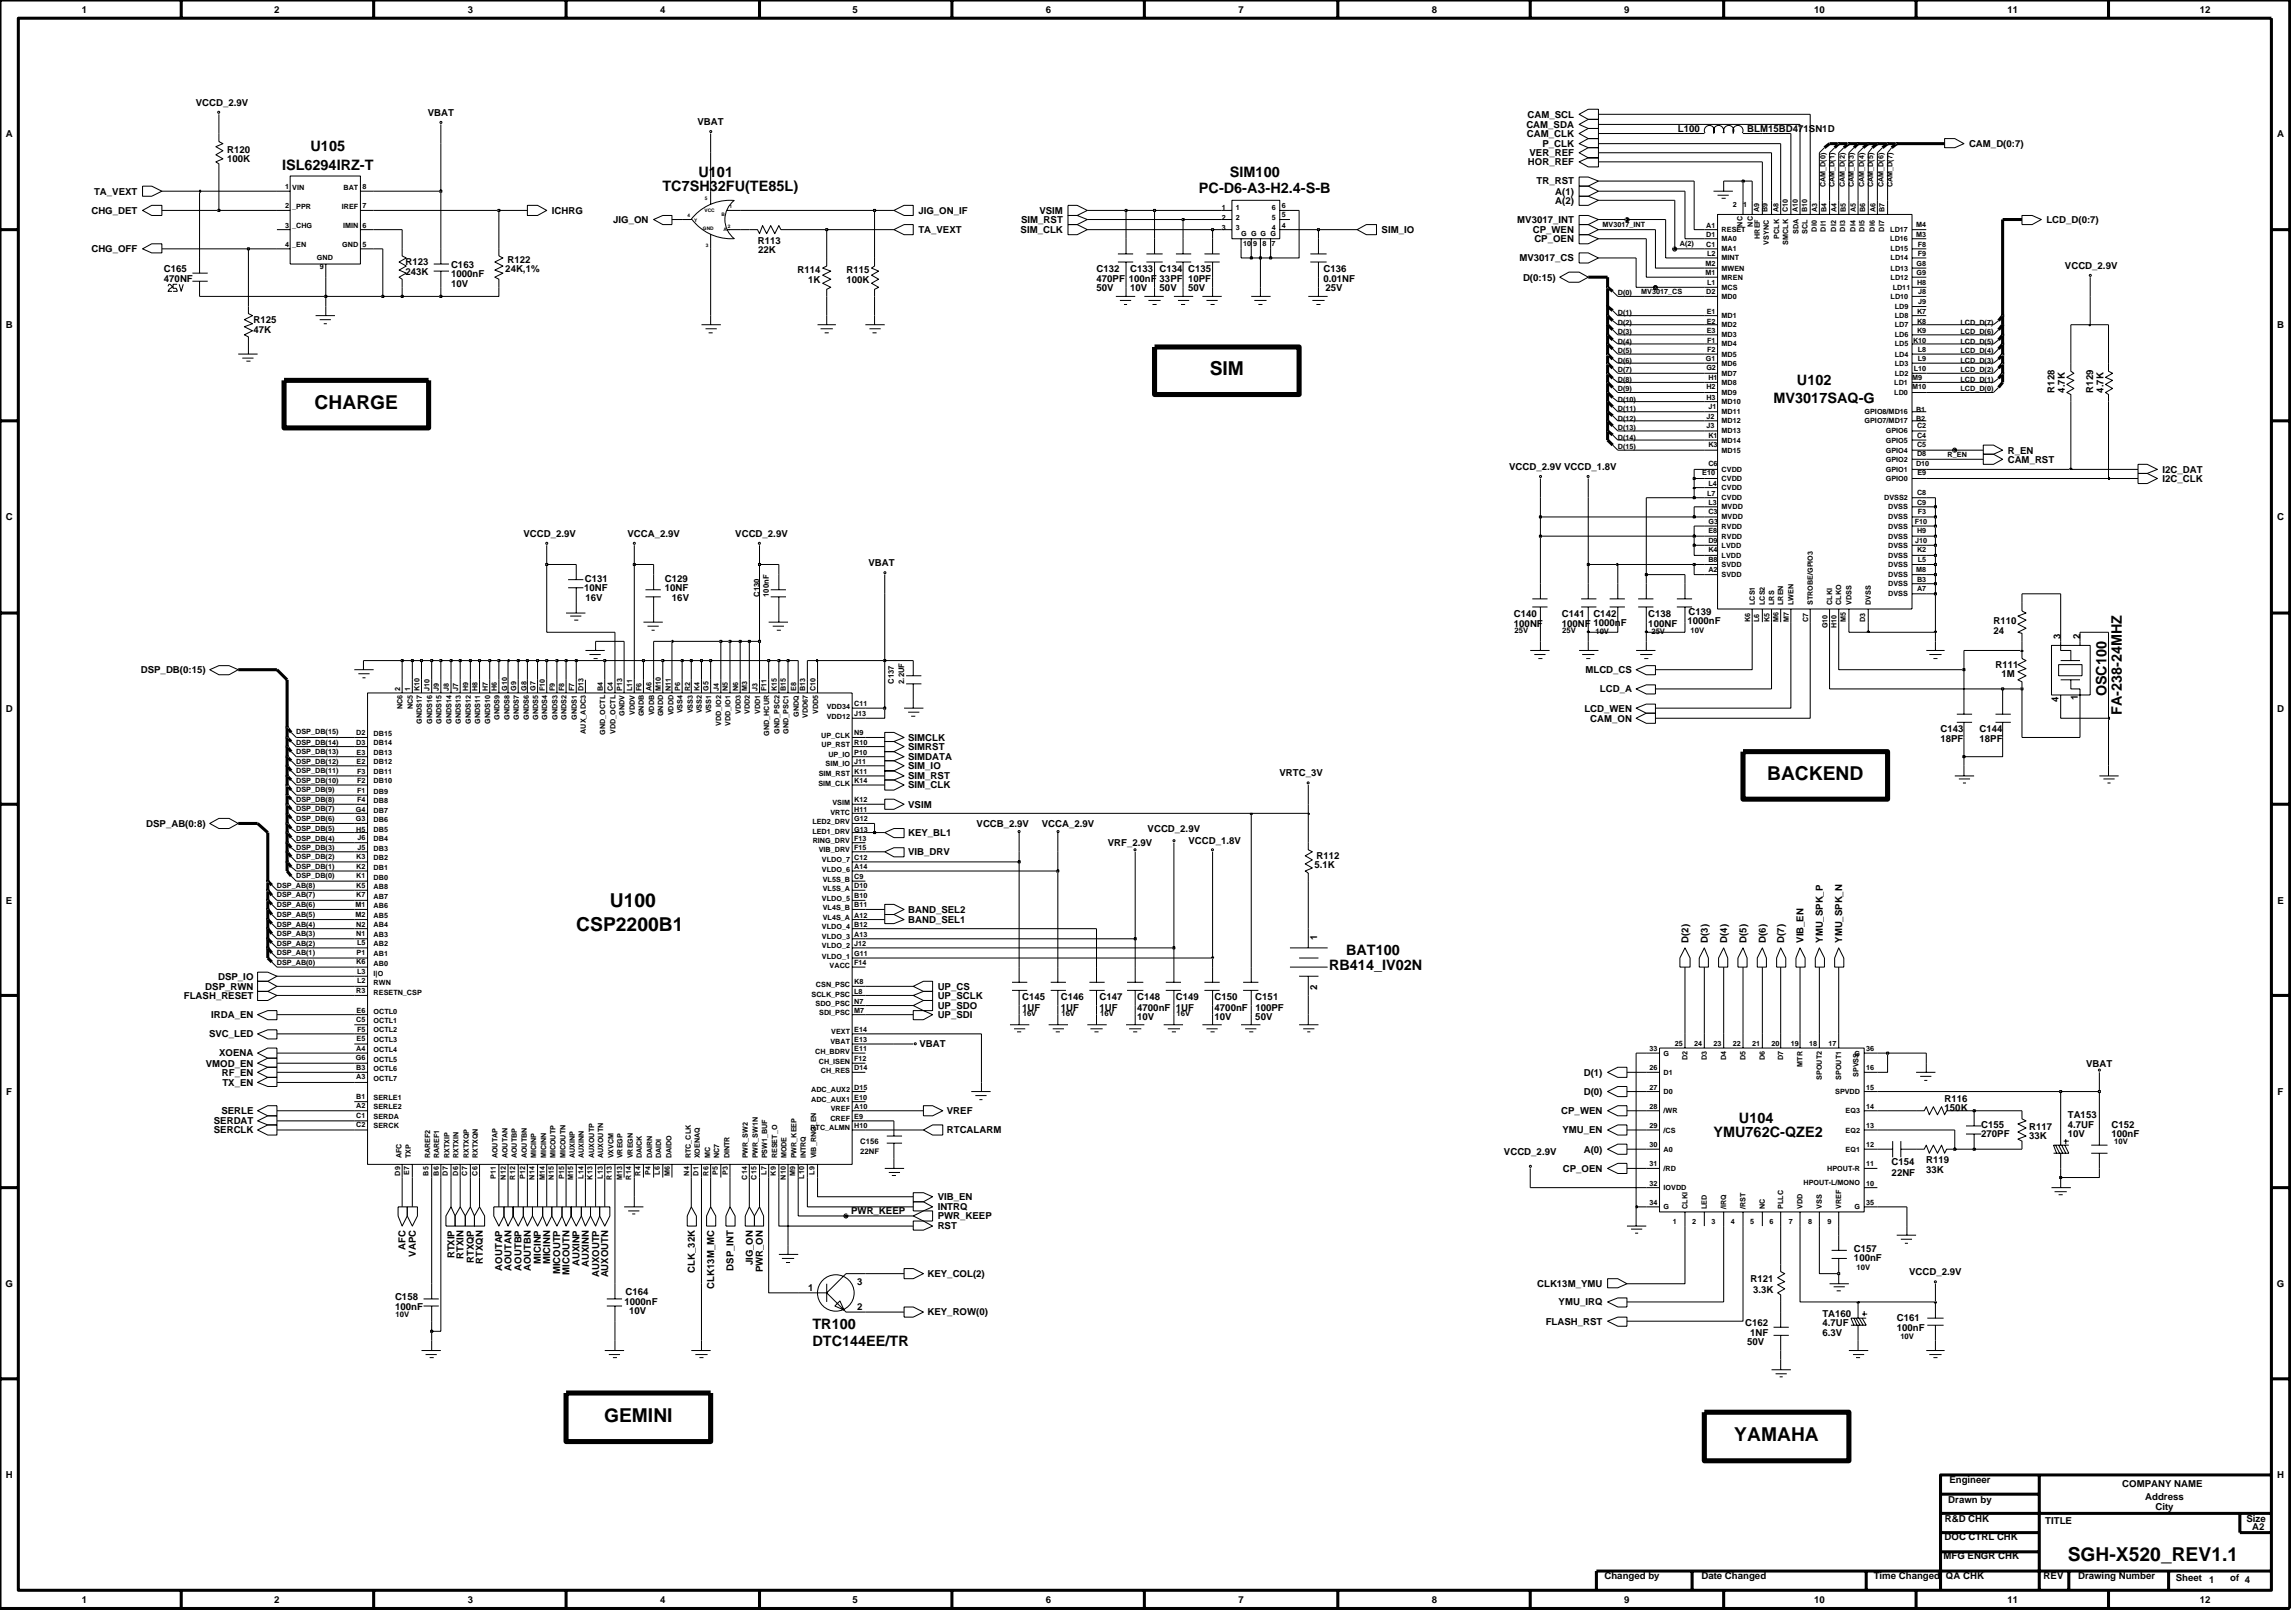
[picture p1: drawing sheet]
<svg xmlns="http://www.w3.org/2000/svg" width="192mm" height="135mm" viewBox="0 0 192 135" stroke-linecap="round" stroke-linejoin="round" font-family="sans-serif">
<defs><g id="words">
<g font-size="1.6">
<text x="26.3" y="34.1">CHARGE</text>
<text x="101.2" y="31.4">SIM</text>
<text x="147.8" y="65.2">BACKEND</text>
<text x="48.2" y="77.8">CSP2200B1</text>
<text x="51" y="75.8">U100</text>
<text x="50.5" y="118.9">GEMINI</text>
<text x="145" y="120.5">YAMAHA</text>
<text x="172.9" y="130.5">SGH-X520_REV1.1</text>
</g>
<g font-size="1.2">
<text x="23.6" y="14.2">ISL6294IRZ-T</text>
<text x="26" y="12.6">U105</text>
<text x="55.4" y="16">TC7SH32FU(TE85L)</text>
<text x="58.4" y="14.8">U101</text>
<text x="100.3" y="16.1">PC-D6-A3-H2.4-S-B</text>
<text x="102.8" y="14.8">SIM100</text>
<text x="148.3" y="33.7">MV3017SAQ-G</text>
<text x="150.3" y="32.1">U102</text>
<text x="176.2" y="58.2" transform="rotate(-90 176.2 58.2)">OSC100</text>
<text x="177.4" y="59.7" transform="rotate(-90 177.4 59.7)">FA-238-24MHZ</text>
<text x="111.1" y="81.1">RB414_IV02N</text>
<text x="112.6" y="79.8">BAT100</text>
<text x="143.3" y="95">YMU762C-QZE2</text>
<text x="145.4" y="93.9">U104</text>
<text x="67.9" y="111.1">TR100</text>
<text x="67.9" y="112.5">DTC144EE/TR</text>
</g>
<g font-size=".8">
<text x="6.8" y="1">1</text>
<text x="22.9" y="1">2</text>
<text x="39.1" y="1">3</text>
<text x="55.2" y="1">4</text>
<text x="71.3" y="1">5</text>
<text x="87.5" y="1">6</text>
<text x="103.6" y="1">7</text>
<text x="119.7" y="1">8</text>
<text x="135.8" y="1">9</text>
<text x="151.7" y="1">10</text>
<text x="167.9" y="1">11</text>
<text x="184" y="1">12</text>
<text x=".5" y="11.4">A</text>
<text x="16.4" y="8.8">VCCD_2.9V</text>
<text x="35.8" y="9.7">VBAT</text>
<text x="58.3" y="10.4">VBAT</text>
<text x="127.6" y="10.7">CAM_SDA</text>
<text x="127.7" y="11.4">CAM_CLK</text>
<text x="127.7" y="9.8">CAM_SCL</text>
<text x="140.3" y="11">L100</text>
<text x="146.1" y="11">BLM15BD471SN1D</text>
<text x="190.4" y="11.4">A</text>
<text x="7.6" y="17.9">CHG_DET</text>
<text x="7.9" y="16.3">TA_VEXT</text>
<text x="19" y="12.8">R120</text>
<text x="19" y="13.5">100K</text>
<text x="46.1" y="17.9">ICHRG</text>
<text x="76.8" y="17.9">JIG_ON_IF</text>
<text x="86.9" y="17.9">VSIM</text>
<text x="127.8" y="13.8">HOR_REF</text>
<text x="127.9" y="13.1">VER_REF</text>
<text x="128.5" y="15.4">TR_RST</text>
<text x="129" y="12.3">P_CLK</text>
<text x="130.1" y="16.3">A(1)</text>
<text x="130.1" y="17">A(2)</text>
<text x="164.7" y="12.3">CAM_D(0:7)</text>
<text x="7.6" y="21.1">CHG_OFF</text>
<text x="13.7" y="22.7">C165</text>
<text x="13.7" y="23.6">470NF</text>
<text x="33.9" y="22.1">R123</text>
<text x="33.9" y="23">243K</text>
<text x="37.7" y="22.4">C163</text>
<text x="37.7" y="23.2">1000nF</text>
<text x="42.3" y="22.7">24K,1%</text>
<text x="42.4" y="22">R122</text>
<text x="51.3" y="18.6">JIG_ON</text>
<text x="63.4" y="20.4">R113</text>
<text x="63.4" y="21.1">22K</text>
<text x="66.7" y="22.8">R114</text>
<text x="67.6" y="23.7">1K</text>
<text x="70.8" y="22.8">R115</text>
<text x="70.8" y="23.7">100K</text>
<text x="76.8" y="19.5">TA_VEXT</text>
<text x="85.3" y="19.5">SIM_CLK</text>
<text x="85.4" y="18.6">SIM_RST</text>
<text x="91.7" y="23.6">470PF 100nF 33PF 10PF</text>
<text x="91.7" y="22.7">C132</text>
<text x="94.5" y="22.7">C133 C134 C135</text>
<text x="110.7" y="22.7">C136</text>
<text x="110.7" y="23.6">0.01NF</text>
<text x="115.5" y="19.5">SIM_IO</text>
<text x="126.9" y="18.6">MV3017_INT</text>
<text x="127.1" y="21.8">MV3017_CS</text>
<text x="127.4" y="23.4">D(0:15)</text>
<text x="128.2" y="19.5">CP_WEN</text>
<text x="128.3" y="20.2">CP_OEN</text>
<text x="171.1" y="18.6">LCD_D(0:7)</text>
<text x="172.7" y="22.5">VCCD_2.9V</text>
<text x=".5" y="27.4">B</text>
<text x="21.2" y="27.8">47K</text>
<text x="21.2" y="27">R125</text>
<text x="37.7" y="24">10V</text>
<text x="91.7" y="24.4">50V</text>
<text x="94.5" y="24.4">10V</text>
<text x="97" y="24.4">50V</text>
<text x="99.4" y="24.3">50V</text>
<text x="110.8" y="24.3">25V</text>
<text x="190.4" y="27.4">B</text>
<text x="171.8" y="32.8" transform="rotate(-90 171.8 32.8)">R128</text>
<text x="172.7" y="32.8" transform="rotate(-90 172.7 32.8)">4.7K</text>
<text x="175" y="32.8" transform="rotate(-90 175 32.8)">R129</text>
<text x="175.9" y="32.8" transform="rotate(-90 175.9 32.8)">4.7K</text>
<text x="126.2" y="39.3">VCCD_2.9V VCCD_1.8V</text>
<text x="167.9" y="37.9">R_EN</text>
<text x="167.9" y="38.7">CAM_RST</text>
<text x="180.8" y="39.5">I2C_DAT</text>
<text x="180.8" y="40.3">I2C_CLK</text>
<text x=".5" y="43.5">C</text>
<text x="43.8" y="44.8">VCCD_2.9V</text>
<text x="52.5" y="44.8">VCCA_2.9V</text>
<text x="61.5" y="44.8">VCCD_2.9V</text>
<text x="72.6" y="47.3">VBAT</text>
<text x="190.4" y="43.5">C</text>
<text x="48.9" y="49.4">10NF</text>
<text x="48.9" y="48.6">C131</text>
<text x="49" y="50.2">16V</text>
<text x="55.6" y="48.6">C129</text>
<text x="55.6" y="49.4">10NF</text>
<text x="56.2" y="50.2">16V</text>
<text x="126.6" y="52.4">100NF</text>
<text x="126.6" y="51.6">C140</text>
<text x="130.6" y="51.6">C141</text>
<text x="130.6" y="52.4">100NF 1000nF</text>
<text x="133.2" y="51.6">C142</text>
<text x="137.8" y="51.6">C138</text>
<text x="137.8" y="52.4">100NF</text>
<text x="141.1" y="52.1">1000nF</text>
<text x="141.2" y="51.4">C139</text>
<text x="166.7" y="52.2">R110</text>
<text x="166.7" y="53">24</text>
<text x="172.3" y="53.4" transform="rotate(-90 172.3 53.4)">3</text>
<text x="173.9" y="53.4" transform="rotate(-90 173.9 53.4)">2</text>
<text x=".5" y="59.5">D</text>
<text x="11.8" y="56.3">DSP_DB(0:15)</text>
<text x="132.5" y="59.5">LCD_WEN</text>
<text x="132.6" y="56.3">MLCD_CS</text>
<text x="133.8" y="57.9">LCD_A</text>
<text x="166.9" y="55.8">R111</text>
<text x="167.4" y="56.6">1M</text>
<text x="172.1" y="58.7" transform="rotate(-90 172.1 58.7)">4</text>
<text x="173.8" y="58.5" transform="rotate(-90 173.8 58.5)">1</text>
<text x="190.4" y="59.5">D</text>
<text x="75.9" y="65.9">SIM_CLK</text>
<text x="75.9" y="61.9">SIMCLK</text>
<text x="75.9" y="63.5">SIMDATA</text>
<text x="75.9" y="62.7">SIMRST</text>
<text x="75.9" y="65.1">SIM_RST</text>
<text x="75.9" y="64.3">SIM_IO</text>
<text x="107" y="64.9">VRTC_3V</text>
<text x="133" y="60.3">CAM_ON</text>
<text x="162.3" y="62">18PF</text>
<text x="162.3" y="61.2">C143</text>
<text x="165.5" y="62">18PF</text>
<text x="165.5" y="61.2">C144</text>
<text x="12.2" y="69.1">DSP_AB(0:8)</text>
<text x="75.9" y="69.9">KEY_BL1</text>
<text x="75.9" y="71.5">VIB_DRV</text>
<text x="75.9" y="67.5">VSIM</text>
<text x="81.7" y="69.1">VCCB_2.9V</text>
<text x="87.1" y="69.1">VCCA_2.9V</text>
<text x="92.6" y="70.7">VRF_2.9V</text>
<text x="96" y="69.5">VCCD_2.9V</text>
<text x="99.4" y="70.5">VCCD_1.8V</text>
<text x="110.1" y="71.8">R112</text>
<text x=".5" y="75.5">E</text>
<text x="75.9" y="77.1">BAND_SEL1</text>
<text x="75.9" y="76.3">BAND_SEL2</text>
<text x="109.9" y="72.5">5.1K</text>
<text x="190.4" y="75.5">E</text>
<text x="15.4" y="83.5">FLASH_RESET</text>
<text x="17.2" y="82.7">DSP_RWN</text>
<text x="18.2" y="81.9">DSP_IO</text>
<text x="78.4" y="83.5">UP_SCLK</text>
<text x="78.4" y="82.7">UP_CS</text>
<text x="85.5" y="83.6">C145</text>
<text x="88.7" y="83.6">C146</text>
<text x="91.9" y="83.6">C147</text>
<text x="95.1" y="83.6">C148</text>
<text x="98.3" y="83.6">C149</text>
<text x="101.6" y="83.6">C150</text>
<text x="105" y="83.6">C151</text>
<text x="110.1" y="82.7" transform="rotate(-90 110.1 82.7)">2</text>
<text x="110.1" y="78.5" transform="rotate(-90 110.1 78.5)">1</text>
<text x="141.2" y="78.8" transform="rotate(-90 141.2 78.8)">D(2)</text>
<text x="142.8" y="78.8" transform="rotate(-90 142.8 78.8)">D(3)</text>
<text x="144.4" y="78.8" transform="rotate(-90 144.4 78.8)">D(4)</text>
<text x="146" y="78.8" transform="rotate(-90 146 78.8)">D(5)</text>
<text x="147.7" y="78.8" transform="rotate(-90 147.7 78.8)">D(6)</text>
<text x="149.2" y="78.8" transform="rotate(-90 149.2 78.8)">D(7)</text>
<text x="150.8" y="78.8" transform="rotate(-90 150.8 78.8)">VIB_EN</text>
<text x="152.4" y="78.8" transform="rotate(-90 152.4 78.8)">YMU_SPK_P</text>
<text x="154" y="78.8" transform="rotate(-90 154 78.8)">YMU_SPK_N</text>
<text x="17.2" y="89.1">VMOD_EN</text>
<text x="17.5" y="86.7">SVC_LED</text>
<text x="17.7" y="85.1">IRDA_EN</text>
<text x="18.3" y="88.3">XOENA</text>
<text x="18.6" y="89.9">RF_EN</text>
<text x="76.9" y="87.5">VBAT</text>
<text x="78.4" y="84.3">UP_SDO</text>
<text x="78.4" y="85.1">UP_SDI</text>
<text x="85.5" y="84.5">1UF</text>
<text x="88.7" y="84.5">1UF</text>
<text x="91.9" y="84.5">1UF</text>
<text x="95.1" y="85.2">10V</text>
<text x="95.1" y="84.5">4700nF 1UF</text>
<text x="101.6" y="84.5">4700nF</text>
<text x="101.6" y="85.2">10V</text>
<text x="105" y="85.2">50V</text>
<text x="105" y="84.5">100PF</text>
<text x="132.4" y="89.9">D(1)</text>
<text x="174.5" y="89.1">VBAT</text>
<text x=".5" y="91.5">F</text>
<text x="17.9" y="94">SERDAT</text>
<text x="17.9" y="94.7">SERCLK</text>
<text x="18.5" y="93.1">SERLE</text>
<text x="18.6" y="90.8">TX_EN</text>
<text x="79.2" y="93.1">VREF</text>
<text x="79.2" y="94.7">RTCALARM</text>
<text x="130.6" y="93.1">CP_WEN</text>
<text x="130.6" y="94.7">YMU_EN</text>
<text x="132.4" y="91.5">D(0)</text>
<text x="162.6" y="92.8">150K</text>
<text x="162.6" y="92.1">R116</text>
<text x="165.7" y="94.3">C155</text>
<text x="165.7" y="95">270PF</text>
<text x="169.7" y="95.2">33K</text>
<text x="169.7" y="94.4">R117</text>
<text x="172.9" y="94.3">4.7UF</text>
<text x="172.9" y="93.4">TA153</text>
<text x="172.9" y="95">10V</text>
<text x="176.6" y="94.3">C152</text>
<text x="176.6" y="95">100nF</text>
<text x="190.5" y="91.5">F</text>
<text x="71.2" y="101.5">PWR_KEEP</text>
<text x="78.4" y="100.3">VIB_EN</text>
<text x="78.4" y="101.2">INTRQ</text>
<text x="78.4" y="101.9">PWR_KEEP</text>
<text x="125.8" y="96.5">VCCD_2.9V</text>
<text x="130.7" y="97.9">CP_OEN</text>
<text x="132.4" y="96.3">A(0)</text>
<text x="158.2" y="97.4">C154</text>
<text x="158.2" y="98.2">22NF</text>
<text x="161.1" y="97.2">R119</text>
<text x="161.1" y="98.1">33K</text>
<text x=".5" y="107.6">G</text>
<text x="33.9" y="104.5" transform="rotate(-90 33.9 104.5)">AFC</text>
<text x="34.8" y="105" transform="rotate(-90 34.8 105)">VAPC</text>
<text x="38" y="105.2" transform="rotate(-90 38 105.2)">RTXIP</text>
<text x="38.8" y="105.2" transform="rotate(-90 38.8 105.2)">RTXIN</text>
<text x="39.6" y="105.6" transform="rotate(-90 39.6 105.6)">RTXQP</text>
<text x="40.4" y="105.6" transform="rotate(-90 40.4 105.6)">RTXQN</text>
<text x="42" y="106.2" transform="rotate(-90 42 106.2)">AOUTAP</text>
<text x="42.8" y="106.2" transform="rotate(-90 42.8 106.2)">AOUTAN</text>
<text x="43.6" y="106.2" transform="rotate(-90 43.6 106.2)">AOUTBP</text>
<text x="44.4" y="106.2" transform="rotate(-90 44.4 106.2)">AOUTBN</text>
<text x="45.2" y="105.6" transform="rotate(-90 45.2 105.6)">MICINP</text>
<text x="46" y="105.7" transform="rotate(-90 46 105.7)">MICINN</text>
<text x="46.9" y="106.5" transform="rotate(-90 46.9 106.5)">MICOUTP</text>
<text x="47.6" y="106.5" transform="rotate(-90 47.6 106.5)">MICOUTN</text>
<text x="48.5" y="105.8" transform="rotate(-90 48.5 105.8)">AUXINP</text>
<text x="49.2" y="105.9" transform="rotate(-90 49.2 105.9)">AUXINN</text>
<text x="50.1" y="106.7" transform="rotate(-90 50.1 106.7)">AUXOUTP</text>
<text x="50.9" y="106.8" transform="rotate(-90 50.9 106.8)">AUXOUTN</text>
<text x="58.1" y="106.4" transform="rotate(-90 58.1 106.4)">CLK_32K</text>
<text x="59.7" y="107.7" transform="rotate(-90 59.7 107.7)">CLK13M_MC</text>
<text x="61.3" y="106.2" transform="rotate(-90 61.3 106.2)">DSP_INT</text>
<text x="62.9" y="105.7" transform="rotate(-90 62.9 105.7)">JIG_ON</text>
<text x="63.8" y="106.3" transform="rotate(-90 63.8 106.3)">PWR_ON</text>
<text x="67.6" y="107.9">1</text>
<text x="71.7" y="107.4">3</text>
<text x="77.6" y="106.7">KEY_COL(2)</text>
<text x="78.4" y="102.8">RST</text>
<text x="128.5" y="107.6">CLK13M_YMU</text>
<text x="146.4" y="107.2">R121</text>
<text x="155" y="104.7">C157</text>
<text x="155" y="105.4">100nF</text>
<text x="159.6" y="106.6">VCCD_2.9V</text>
<text x="190.4" y="107.6">G</text>
<text x="33" y="108.6">C158</text>
<text x="33" y="109.5">100nF</text>
<text x="52.2" y="109.1">1000nF</text>
<text x="52.3" y="108.2">C164</text>
<text x="52.6" y="109.8">10V</text>
<text x="71.7" y="109.5">2</text>
<text x="77.6" y="109.9">KEY_ROW(0)</text>
<text x="129.3" y="110.7">FLASH_RST</text>
<text x="130.3" y="109.1">YMU_IRQ</text>
<text x="145.9" y="110.8">C162</text>
<text x="146.1" y="112.5">50V</text>
<text x="146.3" y="111.7">1NF</text>
<text x="146.6" y="108">3.3K</text>
<text x="152.4" y="110.1">TA160</text>
<text x="152.4" y="111.7">6.3V</text>
<text x="152.4" y="110.8">4.7UF</text>
<text x="158.6" y="110.4">C161</text>
<text x="158.6" y="111.3">100nF</text>
<text x=".5" y="123.6">H</text>
<text x="162.9" y="125.6">Drawn by</text>
<text x="163" y="124">Engineer</text>
<text x="177.5" y="124.3">COMPANY NAME</text>
<text x="179.4" y="125.3">Address</text>
<text x="190.4" y="123.6">H</text>
<text x="134.2" y="131.9">Changed by</text>
<text x="142.3" y="131.9">Date Changed</text>
<text x="156.7" y="131.9">Time Changed</text>
<text x="162.5" y="130.3">MFG ENGR CHK</text>
<text x="162.6" y="128.7">DOC CTRL CHK</text>
<text x="162.6" y="127.2">R&amp;D CHK</text>
<text x="162.7" y="131.9">QA CHK</text>
<text x="170.9" y="131.9">REV</text>
<text x="171" y="127.4">TITLE</text>
<text x="173.8" y="131.9">Drawing Number</text>
<text x="180.2" y="126.2">City</text>
<text x="187.9" y="127.2">Size</text>
<text x="188.3" y="127.8">A2</text>
<text x="6.8" y="134">1</text>
<text x="22.9" y="134">2</text>
<text x="39.1" y="134">3</text>
<text x="55.2" y="134">4</text>
<text x="71.3" y="134">5</text>
<text x="87.5" y="134">6</text>
<text x="103.6" y="134">7</text>
<text x="119.7" y="134">8</text>
<text x="135.8" y="134">9</text>
<text x="151.7" y="134">10</text>
<text x="167.9" y="134">11</text>
<text x="181.9" y="132.1">Sheet</text>
<text x="184" y="134">12</text>
<text x="184.7" y="132.3">1</text>
<text x="186.5" y="132.1">of</text>
<text x="187.7" y="132.3">4</text>
</g>
<g font-size=".6">
<text x="23.8" y="15.8">1</text>
<text x="23.8" y="17.4">2</text>
<text x="24.4" y="15.9">VIN</text>
<text x="24.4" y="17.5">_PPR</text>
<text x="28.6" y="17.5">IREF</text>
<text x="28.7" y="15.9">BAT</text>
<text x="30.3" y="15.8">8</text>
<text x="30.3" y="17.4">7</text>
<text x="102.2" y="17.6">1</text>
<text x="103.4" y="17.6">1</text>
<text x="106.3" y="17.6">6</text>
<text x="107.2" y="17.4">6</text>
<text x="144.9" y="17.3">2</text>
<text x="145.8" y="17.3">1</text>
<text x="147.1" y="17.8" transform="rotate(-90 147.1 17.8)">A9</text>
<text x="147.8" y="17.8" transform="rotate(-90 147.8 17.8)">B9</text>
<text x="148.7" y="17.8" transform="rotate(-90 148.7 17.8)">A8</text>
<text x="149.5" y="17.8" transform="rotate(-90 149.5 17.8)">C10</text>
<text x="150.3" y="17.8" transform="rotate(-90 150.3 17.8)">A10</text>
<text x="151.1" y="17.8" transform="rotate(-90 151.1 17.8)">B10</text>
<text x="152" y="17.8" transform="rotate(-90 152 17.8)">A3</text>
<text x="152.6" y="15.6" transform="rotate(-90 152.6 15.6)">CAM_D(0)</text>
<text x="152.7" y="17.8" transform="rotate(-90 152.7 17.8)">B4</text>
<text x="153.4" y="15.6" transform="rotate(-90 153.4 15.6)">CAM_D(1)</text>
<text x="153.6" y="17.8" transform="rotate(-90 153.6 17.8)">A4</text>
<text x="154.3" y="15.6" transform="rotate(-90 154.3 15.6)">CAM_D(2)</text>
<text x="154.3" y="17.8" transform="rotate(-90 154.3 17.8)">B5</text>
<text x="155" y="15.6" transform="rotate(-90 155 15.6)">CAM_D(3)</text>
<text x="155.2" y="17.8" transform="rotate(-90 155.2 17.8)">A5</text>
<text x="155.9" y="15.6" transform="rotate(-90 155.9 15.6)">CAM_D(4)</text>
<text x="156" y="17.8" transform="rotate(-90 156 17.8)">B6</text>
<text x="156.6" y="15.6" transform="rotate(-90 156.6 15.6)">CAM_D(5)</text>
<text x="156.8" y="17.8" transform="rotate(-90 156.8 17.8)">A6</text>
<text x="157.5" y="15.6" transform="rotate(-90 157.5 15.6)">CAM_D(6)</text>
<text x="157.6" y="17.8" transform="rotate(-90 157.6 17.8)">B7</text>
<text x="158.3" y="15.6" transform="rotate(-90 158.3 15.6)">CAM_D(7)</text>
<text x="23.8" y="19">3</text>
<text x="23.8" y="20.6">4</text>
<text x="24.4" y="19.1">_CHG</text>
<text x="24.4" y="20.7">_EN</text>
<text x="26.5" y="21.8">GND</text>
<text x="26.7" y="22.5">9</text>
<text x="28.6" y="20.7">GND</text>
<text x="28.7" y="19.1">IMIN</text>
<text x="30.3" y="20.6">5</text>
<text x="30.3" y="19">6</text>
<text x="102.2" y="18.3">2</text>
<text x="102.2" y="19.2">3</text>
<text x="103.4" y="18.3">2</text>
<text x="103.4" y="19.2">3</text>
<text x="103.8" y="19.7">G G G G</text>
<text x="104" y="20.5">10</text>
<text x="104.8" y="20.5">9</text>
<text x="105.6" y="20.5">8</text>
<text x="106.3" y="20.5">7</text>
<text x="106.3" y="19.2">4</text>
<text x="106.3" y="18.3">5</text>
<text x="107.2" y="19">4</text>
<text x="107.2" y="18.2">5</text>
<text x="134" y="19">MV3017_INT</text>
<text x="140.5" y="20.6">A(2)</text>
<text x="142.6" y="23">M1</text>
<text x="142.6" y="22.2">M2</text>
<text x="142.7" y="19">A1</text>
<text x="142.7" y="19.8">D1</text>
<text x="142.7" y="20.6">C1</text>
<text x="142.7" y="21.4">L2</text>
<text x="142.7" y="23.8">L1</text>
<text x="144" y="19.4">RESET</text>
<text x="144" y="21.8">MINT</text>
<text x="144" y="23.4">MREN</text>
<text x="144" y="22.6">MWEN</text>
<text x="144" y="20.2">MA0</text>
<text x="144" y="21">MA1</text>
<text x="145.7" y="18.9" transform="rotate(-90 145.7 18.9)">NC</text>
<text x="146.6" y="18.9" transform="rotate(-90 146.6 18.9)">NC</text>
<text x="147.2" y="20" transform="rotate(-90 147.2 20)">HREF</text>
<text x="147.9" y="20.5" transform="rotate(-90 147.9 20.5)">VSYNC</text>
<text x="148.8" y="20" transform="rotate(-90 148.8 20)">PCLK</text>
<text x="149.5" y="20.5" transform="rotate(-90 149.5 20.5)">SMCLK</text>
<text x="150.4" y="19.5" transform="rotate(-90 150.4 19.5)">SDA</text>
<text x="151.2" y="19.5" transform="rotate(-90 151.2 19.5)">SCL</text>
<text x="151.9" y="19.4" transform="rotate(-90 151.9 19.4)">DI0</text>
<text x="152.7" y="19.4" transform="rotate(-90 152.7 19.4)">DI1</text>
<text x="153.5" y="19.4" transform="rotate(-90 153.5 19.4)">DI2</text>
<text x="154.3" y="19.4" transform="rotate(-90 154.3 19.4)">DI3</text>
<text x="155.2" y="19.4" transform="rotate(-90 155.2 19.4)">DI4</text>
<text x="155.9" y="19.4" transform="rotate(-90 155.9 19.4)">DI5</text>
<text x="156.8" y="19.4" transform="rotate(-90 156.8 19.4)">DI6</text>
<text x="157.5" y="19.4" transform="rotate(-90 157.5 19.4)">DI7</text>
<text x="158.1" y="20.2">LD16</text>
<text x="158.1" y="19.4">LD17</text>
<text x="158.1" y="21">LD15</text>
<text x="158.1" y="23.4">LD12</text>
<text x="158.1" y="22.6">LD13</text>
<text x="158.1" y="21.8">LD14</text>
<text x="160.2" y="19.8">M3</text>
<text x="160.2" y="18.9">M4</text>
<text x="160.3" y="23">G9</text>
<text x="160.3" y="22.2">G8</text>
<text x="160.3" y="23.8">H8</text>
<text x="160.4" y="20.6">F8</text>
<text x="160.4" y="21.4">F9</text>
<text x="135.3" y="28.7">D(4)</text>
<text x="135.3" y="27.9">D(3)</text>
<text x="135.3" y="27.1">D(2)</text>
<text x="135.3" y="26.3">D(1)</text>
<text x="135.3" y="24.7">D(0)</text>
<text x="135.3" y="29.5">D(5)</text>
<text x="137.2" y="24.6">MV3017_CS</text>
<text x="142.7" y="24.6">D2</text>
<text x="142.7" y="27.1">E2</text>
<text x="142.7" y="27.8">E3</text>
<text x="142.7" y="26.2">E1</text>
<text x="142.7" y="28.7">F1</text>
<text x="142.7" y="29.4">F2</text>
<text x="144" y="27.4">MD2</text>
<text x="144" y="28.2">MD3</text>
<text x="144" y="29">MD4</text>
<text x="144" y="29.8">MD5</text>
<text x="144" y="24.2">MCS</text>
<text x="144" y="25">MD0</text>
<text x="144" y="26.6">MD1</text>
<text x="158.1" y="25">LD10</text>
<text x="158.3" y="24.2">LD11</text>
<text x="158.4" y="29.8">LD4</text>
<text x="158.4" y="29">LD5</text>
<text x="158.4" y="28.2">LD6</text>
<text x="158.4" y="27.4">LD7</text>
<text x="158.4" y="26.6">LD8</text>
<text x="158.4" y="25.8">LD9</text>
<text x="160" y="28.7">K10</text>
<text x="160.3" y="27.8">K9</text>
<text x="160.3" y="27.1">K8</text>
<text x="160.3" y="26.2">K7</text>
<text x="160.4" y="29.4">L8</text>
<text x="160.4" y="24.6">J8</text>
<text x="160.4" y="25.4">J9</text>
<text x="163.9" y="29.5">LCD_D(4)</text>
<text x="163.9" y="28.7">LCD_D(5)</text>
<text x="163.9" y="27.9">LCD_D(6)</text>
<text x="163.9" y="27.1">LCD_D(7)</text>
<text x="135.3" y="35.9">D(13)</text>
<text x="135.3" y="35.2">D(12)</text>
<text x="135.3" y="34.3">D(11)</text>
<text x="135.3" y="33.6">D(10)</text>
<text x="135.3" y="32.7">D(9)</text>
<text x="135.3" y="32">D(8)</text>
<text x="135.3" y="31.1">D(7)</text>
<text x="135.3" y="30.4">D(6)</text>
<text x="142.6" y="30.2">G1</text>
<text x="142.7" y="32.5">H2</text>
<text x="142.7" y="35.8">J3</text>
<text x="142.7" y="30.9">G2</text>
<text x="142.7" y="33.4">H3</text>
<text x="142.7" y="35">J2</text>
<text x="142.9" y="31.8">H1</text>
<text x="142.9" y="34.2">J1</text>
<text x="144" y="31.4">MD7</text>
<text x="144" y="32.2">MD8</text>
<text x="144" y="33">MD9</text>
<text x="144" y="30.6">MD6</text>
<text x="144" y="33.8">MD10</text>
<text x="144" y="34.6">MD11</text>
<text x="144" y="35.4">MD12</text>
<text x="155.9" y="35.4">GPIO7/MD17</text>
<text x="155.9" y="34.6">GPIO8/MD16</text>
<text x="158.4" y="33">LD0</text>
<text x="158.4" y="32.2">LD1</text>
<text x="158.4" y="31.4">LD2</text>
<text x="158.4" y="30.6">LD3</text>
<text x="159.9" y="31.8">M9</text>
<text x="159.9" y="32.5">M10</text>
<text x="160" y="31">L10</text>
<text x="160.2" y="35.2">B2</text>
<text x="160.2" y="34.4">B1</text>
<text x="160.3" y="35.8">C2</text>
<text x="160.4" y="30.2">L9</text>
<text x="163.9" y="32.7">LCD_D(0)</text>
<text x="163.9" y="32">LCD_D(1)</text>
<text x="163.9" y="31.1">LCD_D(2)</text>
<text x="163.9" y="30.4">LCD_D(3)</text>
<text x="135.3" y="37.5">D(15)</text>
<text x="135.3" y="36.8">D(14)</text>
<text x="142.3" y="39.7">E10</text>
<text x="142.7" y="41.4">L7</text>
<text x="142.9" y="36.6">K1</text>
<text x="142.9" y="37.4">K3</text>
<text x="142.9" y="39">C6</text>
<text x="142.9" y="40.6">L4</text>
<text x="144" y="41">CVDD</text>
<text x="144" y="41.8">CVDD</text>
<text x="144" y="36.2">MD13</text>
<text x="144" y="37">MD14</text>
<text x="144" y="37.8">MD15</text>
<text x="144" y="39.4">CVDD</text>
<text x="144" y="40.2">CVDD</text>
<text x="157.6" y="41.8">DVSS2</text>
<text x="157.7" y="38.6">GPIO2</text>
<text x="157.7" y="37.8">GPIO4</text>
<text x="157.7" y="37">GPIO5</text>
<text x="157.7" y="36.2">GPIO6</text>
<text x="157.7" y="40.2">GPIO0</text>
<text x="157.7" y="39.4">GPIO1</text>
<text x="160.2" y="39">D10</text>
<text x="160.3" y="41.3">C8</text>
<text x="160.3" y="38.1">D8</text>
<text x="160.3" y="37.4">C5</text>
<text x="160.3" y="36.6">C4</text>
<text x="160.3" y="39.7">E9</text>
<text x="162.9" y="38.2">R_EN</text>
<text x="142.9" y="47">B8</text>
<text x="142.9" y="47.8">A2</text>
<text x="142.9" y="43.8">G3</text>
<text x="142.9" y="44.6">E8</text>
<text x="142.9" y="42.2">L3</text>
<text x="142.9" y="42.9">C3</text>
<text x="142.9" y="45.4">D9</text>
<text x="142.9" y="46.2">K4</text>
<text x="144" y="47.4">SVDD</text>
<text x="144" y="44.2">RVDD</text>
<text x="144" y="45">RVDD</text>
<text x="144" y="42.6">MVDD</text>
<text x="144" y="43.4">MVDD</text>
<text x="144" y="45.8">LVDD</text>
<text x="144" y="46.6">LVDD</text>
<text x="157.9" y="42.6">DVSS</text>
<text x="157.9" y="43.4">DVSS</text>
<text x="157.9" y="44.2">DVSS</text>
<text x="157.9" y="45">DVSS</text>
<text x="157.9" y="45.8">DVSS</text>
<text x="157.9" y="46.6">DVSS</text>
<text x="157.9" y="47.4">DVSS</text>
<text x="160.1" y="43.8">F10</text>
<text x="160.2" y="45.4">J10</text>
<text x="160.2" y="47.8">M8</text>
<text x="160.3" y="42.2">C9</text>
<text x="160.3" y="44.6">H9</text>
<text x="160.3" y="46.2">K2</text>
<text x="160.4" y="42.9">F3</text>
<text x="160.4" y="47">L5</text>
<text x="63.5" y="49.9" transform="rotate(-90 63.5 49.9)">C130</text>
<text x="64.3" y="49.9" transform="rotate(-90 64.3 49.9)">100nF</text>
<text x="126.6" y="52.9">25V</text>
<text x="130.6" y="52.9">25V</text>
<text x="133.4" y="53">10V</text>
<text x="138.1" y="53">25V</text>
<text x="141.4" y="52.9">10V</text>
<text x="144" y="48.2">SVDD</text>
<text x="146.3" y="52" transform="rotate(-90 146.3 52)">K6</text>
<text x="146.7" y="50.6" transform="rotate(-90 146.7 50.6)">LCS1</text>
<text x="147.1" y="52" transform="rotate(-90 147.1 52)">L6</text>
<text x="147.6" y="50.6" transform="rotate(-90 147.6 50.6)">LCS2</text>
<text x="148" y="52" transform="rotate(-90 148 52)">K5</text>
<text x="148.3" y="50.6" transform="rotate(-90 148.3 50.6)">LRS</text>
<text x="148.7" y="52" transform="rotate(-90 148.7 52)">M6</text>
<text x="149.1" y="50.6" transform="rotate(-90 149.1 50.6)">LREN</text>
<text x="149.6" y="52" transform="rotate(-90 149.6 52)">M7</text>
<text x="150" y="50.6" transform="rotate(-90 150 50.6)">LWEN</text>
<text x="151.2" y="52" transform="rotate(-90 151.2 52)">C7</text>
<text x="151.6" y="50.6" transform="rotate(-90 151.6 50.6)">STROBE/GPIO3</text>
<text x="152.8" y="52.5" transform="rotate(-90 152.8 52.5)">G10</text>
<text x="153.2" y="50.6" transform="rotate(-90 153.2 50.6)">CLKI</text>
<text x="153.6" y="52.5" transform="rotate(-90 153.6 52.5)">H10</text>
<text x="154" y="50.6" transform="rotate(-90 154 50.6)">CLKO</text>
<text x="154.3" y="52" transform="rotate(-90 154.3 52)">M5</text>
<text x="154.8" y="50.6" transform="rotate(-90 154.8 50.6)">VDSS</text>
<text x="156" y="52" transform="rotate(-90 156 52)">D3</text>
<text x="156.4" y="50.6" transform="rotate(-90 156.4 50.6)">DVSS</text>
<text x="157.9" y="48.2">DVSS</text>
<text x="157.9" y="49">DVSS</text>
<text x="157.9" y="49.8">DVSS</text>
<text x="160.3" y="48.6">B3</text>
<text x="160.3" y="49.4">A7</text>
<text x="33.5" y="57.7" transform="rotate(-90 33.5 57.7)">2</text>
<text x="33.7" y="59.3" transform="rotate(-90 33.7 59.3)">NC6</text>
<text x="34.3" y="57.7" transform="rotate(-90 34.3 57.7)">1</text>
<text x="34.5" y="59.3" transform="rotate(-90 34.5 59.3)">NC5</text>
<text x="35.1" y="57.7" transform="rotate(-90 35.1 57.7)">K10</text>
<text x="35.9" y="57.7" transform="rotate(-90 35.9 57.7)">J10</text>
<text x="36.7" y="57.7" transform="rotate(-90 36.7 57.7)">J9</text>
<text x="37.5" y="57.7" transform="rotate(-90 37.5 57.7)">J8</text>
<text x="38.3" y="57.7" transform="rotate(-90 38.3 57.7)">J7</text>
<text x="39.2" y="57.7" transform="rotate(-90 39.2 57.7)">H9</text>
<text x="39.9" y="57.7" transform="rotate(-90 39.9 57.7)">H8</text>
<text x="40.8" y="57.7" transform="rotate(-90 40.8 57.7)">H7</text>
<text x="41.5" y="57.7" transform="rotate(-90 41.5 57.7)">H6</text>
<text x="42.4" y="57.7" transform="rotate(-90 42.4 57.7)">G10</text>
<text x="43.2" y="57.7" transform="rotate(-90 43.2 57.7)">G9</text>
<text x="44" y="57.7" transform="rotate(-90 44 57.7)">G8</text>
<text x="44.8" y="57.7" transform="rotate(-90 44.8 57.7)">G7</text>
<text x="45.5" y="57.7" transform="rotate(-90 45.5 57.7)">F10</text>
<text x="46.4" y="57.7" transform="rotate(-90 46.4 57.7)">F9</text>
<text x="47.2" y="57.7" transform="rotate(-90 47.2 57.7)">F8</text>
<text x="48" y="57.7" transform="rotate(-90 48 57.7)">F7</text>
<text x="48.8" y="57.7" transform="rotate(-90 48.8 57.7)">D13</text>
<text x="50.4" y="57.7" transform="rotate(-90 50.4 57.7)">B4</text>
<text x="51.3" y="57.7" transform="rotate(-90 51.3 57.7)">C4</text>
<text x="52" y="57.7" transform="rotate(-90 52 57.7)">P13</text>
<text x="52.2" y="59.8" transform="rotate(-90 52.2 59.8)">GNDV</text>
<text x="52.9" y="57.7" transform="rotate(-90 52.9 57.7)">L11</text>
<text x="53.1" y="59.8" transform="rotate(-90 53.1 59.8)">VDDV</text>
<text x="53.6" y="57.7" transform="rotate(-90 53.6 57.7)">F6</text>
<text x="53.8" y="59.9" transform="rotate(-90 53.8 59.9)">GNDB</text>
<text x="54.5" y="57.7" transform="rotate(-90 54.5 57.7)">A6</text>
<text x="54.7" y="59.8" transform="rotate(-90 54.7 59.8)">VDDB</text>
<text x="55.3" y="57.7" transform="rotate(-90 55.3 57.7)">M10</text>
<text x="55.5" y="59.9" transform="rotate(-90 55.5 59.9)">GNDD</text>
<text x="56.1" y="57.7" transform="rotate(-90 56.1 57.7)">N11</text>
<text x="56.3" y="59.8" transform="rotate(-90 56.3 59.8)">VDDD</text>
<text x="56.9" y="57.7" transform="rotate(-90 56.9 57.7)">P6</text>
<text x="57.1" y="59.6" transform="rotate(-90 57.1 59.6)">VSS4</text>
<text x="57.7" y="57.7" transform="rotate(-90 57.7 57.7)">R2</text>
<text x="57.9" y="59.6" transform="rotate(-90 57.9 59.6)">VSS3</text>
<text x="58.5" y="57.7" transform="rotate(-90 58.5 57.7)">K4</text>
<text x="58.7" y="59.6" transform="rotate(-90 58.7 59.6)">VSS2</text>
<text x="59.3" y="57.7" transform="rotate(-90 59.3 57.7)">G5</text>
<text x="59.5" y="59.6" transform="rotate(-90 59.5 59.6)">VSS1</text>
<text x="60.1" y="57.7" transform="rotate(-90 60.1 57.7)">J4</text>
<text x="60.9" y="57.7" transform="rotate(-90 60.9 57.7)">N5</text>
<text x="61.7" y="57.7" transform="rotate(-90 61.7 57.7)">N6</text>
<text x="61.9" y="59.7" transform="rotate(-90 61.9 59.7)">VDD3</text>
<text x="62.5" y="57.7" transform="rotate(-90 62.5 57.7)">M3</text>
<text x="62.7" y="59.7" transform="rotate(-90 62.7 59.7)">VDD2</text>
<text x="63.3" y="57.7" transform="rotate(-90 63.3 57.7)">J3</text>
<text x="63.6" y="59.7" transform="rotate(-90 63.6 59.7)">VDD1</text>
<text x="64.1" y="57.7" transform="rotate(-90 64.1 57.7)">F11</text>
<text x="65" y="57.7" transform="rotate(-90 65 57.7)">K15</text>
<text x="65.7" y="57.7" transform="rotate(-90 65.7 57.7)">B15</text>
<text x="66.6" y="57.7" transform="rotate(-90 66.6 57.7)">E8</text>
<text x="66.8" y="59.9" transform="rotate(-90 66.8 59.9)">GNDQ</text>
<text x="67.3" y="57.7" transform="rotate(-90 67.3 57.7)">B13</text>
<text x="68.2" y="57.7" transform="rotate(-90 68.2 57.7)">C10</text>
<text x="68.4" y="59.7" transform="rotate(-90 68.4 59.7)">VDD5</text>
<text x="69.1" y="59.2">VDD34</text>
<text x="71.4" y="59.9">J13</text>
<text x="71.4" y="59">C11</text>
<text x="74.7" y="57.2" transform="rotate(-90 74.7 57.2)">C137</text>
<text x="75.6" y="57.2" transform="rotate(-90 75.6 57.2)">2.2UF</text>
<text x="24.8" y="65.4">DSP_DB(10)</text>
<text x="24.8" y="61.4">DSP_DB(15)</text>
<text x="24.8" y="62.2">DSP_DB(14)</text>
<text x="24.8" y="63">DSP_DB(13)</text>
<text x="24.8" y="63.8">DSP_DB(12)</text>
<text x="24.8" y="64.6">DSP_DB(11)</text>
<text x="29.8" y="62.2">D3</text>
<text x="29.8" y="61.5">D2</text>
<text x="29.8" y="63.8">E2</text>
<text x="29.8" y="63.1">E3</text>
<text x="29.9" y="65.4">F2</text>
<text x="29.9" y="64.7">F3</text>
<text x="31.2" y="63.1">DB13</text>
<text x="31.2" y="62.3">DB14</text>
<text x="31.2" y="61.5">DB15</text>
<text x="31.2" y="65.5">DB10</text>
<text x="31.2" y="64.7">DB11</text>
<text x="31.2" y="63.9">DB12</text>
<text x="35.3" y="60.5" transform="rotate(-90 35.3 60.5)">GNDS17</text>
<text x="36.1" y="60.5" transform="rotate(-90 36.1 60.5)">GNDS16</text>
<text x="36.9" y="60.5" transform="rotate(-90 36.9 60.5)">GNDS15</text>
<text x="37.8" y="60.5" transform="rotate(-90 37.8 60.5)">GNDS14</text>
<text x="38.5" y="60.5" transform="rotate(-90 38.5 60.5)">GNDS13</text>
<text x="39.4" y="60.5" transform="rotate(-90 39.4 60.5)">GNDS12</text>
<text x="40.1" y="60.5" transform="rotate(-90 40.1 60.5)">GNDS11</text>
<text x="41" y="60.5" transform="rotate(-90 41 60.5)">GNDS10</text>
<text x="41.8" y="60.2" transform="rotate(-90 41.8 60.2)">GNDS9</text>
<text x="42.6" y="60.2" transform="rotate(-90 42.6 60.2)">GNDS8</text>
<text x="43.4" y="60.2" transform="rotate(-90 43.4 60.2)">GNDS7</text>
<text x="44.2" y="60.2" transform="rotate(-90 44.2 60.2)">GNDS6</text>
<text x="45" y="60.2" transform="rotate(-90 45 60.2)">GNDS5</text>
<text x="45.8" y="60.2" transform="rotate(-90 45.8 60.2)">GNDS4</text>
<text x="46.6" y="60.2" transform="rotate(-90 46.6 60.2)">GNDS3</text>
<text x="47.4" y="60.2" transform="rotate(-90 47.4 60.2)">GNDS2</text>
<text x="48.2" y="60.2" transform="rotate(-90 48.2 60.2)">GNDS1</text>
<text x="49" y="61.3" transform="rotate(-90 49 61.3)">AUX_ADC3</text>
<text x="50.6" y="61.4" transform="rotate(-90 50.6 61.4)">GND_OCTL</text>
<text x="51.5" y="61.3" transform="rotate(-90 51.5 61.3)">VDD_OCTL</text>
<text x="60.3" y="60.7" transform="rotate(-90 60.3 60.7)">VDD_IO2</text>
<text x="61.1" y="60.7" transform="rotate(-90 61.1 60.7)">VDD_IO1</text>
<text x="64.3" y="61.5" transform="rotate(-90 64.3 61.5)">GND_HCUR</text>
<text x="65.2" y="61.3" transform="rotate(-90 65.2 61.3)">GND_PSC2</text>
<text x="65.9" y="61.3" transform="rotate(-90 65.9 61.3)">GND_PSC1</text>
<text x="67.6" y="60" transform="rotate(-90 67.6 60)">VDD67</text>
<text x="68.4" y="65.7">SIM_CLK</text>
<text x="68.5" y="64.9">SIM_RST</text>
<text x="68.7" y="61.7">UP_CLK</text>
<text x="68.7" y="62.4">UP_RST</text>
<text x="69" y="64">SIM_IO</text>
<text x="69.1" y="60.1">VDD12</text>
<text x="69.3" y="63.3">UP_IO</text>
<text x="71.4" y="61.5">N9</text>
<text x="71.4" y="63.1">P10</text>
<text x="71.4" y="62.2">R10</text>
<text x="71.4" y="65.4">K14</text>
<text x="71.4" y="63.8">J11</text>
<text x="71.4" y="64.7">K11</text>
<text x="24.8" y="66.2">DSP_DB(9)</text>
<text x="24.8" y="67">DSP_DB(8)</text>
<text x="24.8" y="67.8">DSP_DB(7)</text>
<text x="24.8" y="68.7">DSP_DB(6)</text>
<text x="24.8" y="69.4">DSP_DB(5)</text>
<text x="24.8" y="70.3">DSP_DB(4)</text>
<text x="24.8" y="71">DSP_DB(3)</text>
<text x="24.8" y="71.8">DSP_DB(2)</text>
<text x="29.8" y="68.7">G3</text>
<text x="29.8" y="67.9">G4</text>
<text x="29.8" y="71.8">K3</text>
<text x="29.8" y="69.5">H5</text>
<text x="29.9" y="67">F4</text>
<text x="29.9" y="66.3">F1</text>
<text x="29.9" y="71">J5</text>
<text x="29.9" y="70.2">J6</text>
<text x="31.2" y="71.9">DB2</text>
<text x="31.2" y="71.1">DB3</text>
<text x="31.2" y="70.3">DB4</text>
<text x="31.2" y="69.5">DB5</text>
<text x="31.2" y="68.7">DB6</text>
<text x="31.2" y="67.9">DB7</text>
<text x="31.2" y="67.1">DB8</text>
<text x="31.2" y="66.3">DB9</text>
<text x="67.9" y="69.7">LED1_DRV</text>
<text x="67.9" y="68.9">LED2_DRV</text>
<text x="68" y="70.5">RING_DRV</text>
<text x="68.5" y="71.2">VIB_DRV</text>
<text x="69.4" y="68.1">VRTC</text>
<text x="69.6" y="67.3">VSIM</text>
<text x="71.4" y="71.9">C12</text>
<text x="71.4" y="67.9">H11</text>
<text x="71.4" y="67">K12</text>
<text x="71.4" y="70.3">F13</text>
<text x="71.4" y="71">F15</text>
<text x="71.4" y="69.5">G13</text>
<text x="71.4" y="68.7">G12</text>
<text x="23.2" y="74.2">DSP_AB(8)</text>
<text x="23.2" y="75">DSP_AB(7)</text>
<text x="23.2" y="75.8">DSP_AB(6)</text>
<text x="23.2" y="76.6">DSP_AB(5)</text>
<text x="23.2" y="77.4">DSP_AB(4)</text>
<text x="24.8" y="72.6">DSP_DB(1)</text>
<text x="24.8" y="73.4">DSP_DB(0)</text>
<text x="29.7" y="76.6">M2</text>
<text x="29.7" y="75.8">M1</text>
<text x="29.8" y="77.4">N2</text>
<text x="29.8" y="75">K7</text>
<text x="29.8" y="74.2">K5</text>
<text x="29.8" y="73.4">K1</text>
<text x="29.8" y="72.6">K2</text>
<text x="31.2" y="77.5">AB4</text>
<text x="31.2" y="76.7">AB5</text>
<text x="31.2" y="75.9">AB6</text>
<text x="31.2" y="75.1">AB7</text>
<text x="31.2" y="74.3">AB8</text>
<text x="31.2" y="73.5">DB0</text>
<text x="31.2" y="72.8">DB1</text>
<text x="68.7" y="77.7">VLDO_4</text>
<text x="68.7" y="75.3">VLDO_5</text>
<text x="68.7" y="72.8">VLDO_6</text>
<text x="68.7" y="72.1">VLDO_7</text>
<text x="68.8" y="76.9">VL4S_A</text>
<text x="68.8" y="76.1">VL4S_B</text>
<text x="68.8" y="74.4">VL5S_A</text>
<text x="68.8" y="73.7">VL5S_B</text>
<text x="71.4" y="76.7">A12</text>
<text x="71.4" y="75.8">B11</text>
<text x="71.4" y="74.2">D10</text>
<text x="71.4" y="73.5">C9</text>
<text x="71.4" y="77.4">B12</text>
<text x="71.4" y="75.1">B10</text>
<text x="71.4" y="72.6">A14</text>
<text x="23.2" y="78.2">DSP_AB(3)</text>
<text x="23.2" y="79.1">DSP_AB(2)</text>
<text x="23.2" y="79.8">DSP_AB(1)</text>
<text x="23.2" y="80.7">DSP_AB(0)</text>
<text x="29.8" y="78.2">N1</text>
<text x="29.8" y="80.6">K6</text>
<text x="29.8" y="83">R3</text>
<text x="29.8" y="79.8">P1</text>
<text x="29.9" y="79">L5</text>
<text x="29.9" y="81.4">L3</text>
<text x="29.9" y="82.2">L2</text>
<text x="31.2" y="78.3">AB3</text>
<text x="31.2" y="81.5">I|O</text>
<text x="31.2" y="82.3">RWN</text>
<text x="31.2" y="80.7">AB0</text>
<text x="31.2" y="79.9">AB1</text>
<text x="31.2" y="79.1">AB2</text>
<text x="31.2" y="83.2">RESETN_CSP</text>
<text x="67.9" y="83.3">SCLK_PSC</text>
<text x="68.2" y="82.5">CSN_PSC</text>
<text x="68.7" y="80.1">VLDO_1</text>
<text x="68.7" y="79.3">VLDO_2</text>
<text x="68.7" y="78.5">VLDO_3</text>
<text x="69.4" y="80.9">VACC</text>
<text x="71.4" y="80.7">F14</text>
<text x="71.4" y="79.9">G11</text>
<text x="71.4" y="79.1">J12</text>
<text x="71.4" y="78.3">A13</text>
<text x="71.4" y="83.1">L8</text>
<text x="71.4" y="83.9">N7</text>
<text x="71.4" y="82.3">K8</text>
<text x="29.8" y="88.6">G6</text>
<text x="29.8" y="87.8">A4</text>
<text x="29.8" y="89.5">B3</text>
<text x="29.8" y="85.4">C5</text>
<text x="29.8" y="87">E5</text>
<text x="29.8" y="84.6">E6</text>
<text x="29.9" y="86.2">F5</text>
<text x="31.2" y="87.1">OCTL3</text>
<text x="31.2" y="87.9">OCTL4</text>
<text x="31.2" y="88.7">OCTL5</text>
<text x="31.2" y="89.5">OCTL6</text>
<text x="31.2" y="84.8">OCTL0</text>
<text x="31.2" y="85.5">OCTL1</text>
<text x="31.2" y="86.3">OCTL2</text>
<text x="68.2" y="88.1">CH_BDRV</text>
<text x="68.2" y="84.1">SDO_PSC</text>
<text x="68.5" y="88.9">CH_ISEN</text>
<text x="68.5" y="84.8">SDI_PSC</text>
<text x="68.6" y="89.7">CH_RES</text>
<text x="69.4" y="87.3">VBAT</text>
<text x="69.5" y="86.5">VEXT</text>
<text x="71.4" y="87.1">E13</text>
<text x="71.4" y="84.6">M7</text>
<text x="71.4" y="87.8">E11</text>
<text x="71.4" y="88.7">F12</text>
<text x="71.4" y="86.2">E14</text>
<text x="71.4" y="89.5">D14</text>
<text x="85.5" y="84.9">16V</text>
<text x="88.8" y="84.9">16V</text>
<text x="92" y="84.9">16V</text>
<text x="98.4" y="84.9">16V</text>
<text x="137.9" y="87.8">33</text>
<text x="137.9" y="89.5">26</text>
<text x="139.1" y="88.2">G</text>
<text x="139.1" y="89.8">D1</text>
<text x="140.1" y="87.4">25</text>
<text x="141.1" y="88.6" transform="rotate(-90 141.1 88.6)">D2</text>
<text x="141.7" y="87.4">24</text>
<text x="142.7" y="88.6" transform="rotate(-90 142.7 88.6)">D3</text>
<text x="143.3" y="87.4">23</text>
<text x="144.3" y="88.6" transform="rotate(-90 144.3 88.6)">D4</text>
<text x="144.9" y="87.4">22</text>
<text x="146" y="88.6" transform="rotate(-90 146 88.6)">D5</text>
<text x="146.5" y="87.4">21</text>
<text x="147.6" y="88.6" transform="rotate(-90 147.6 88.6)">D6</text>
<text x="148.1" y="87.4">20</text>
<text x="149.1" y="88.6" transform="rotate(-90 149.1 88.6)">D7</text>
<text x="149.8" y="87.4">19</text>
<text x="150.7" y="89.1" transform="rotate(-90 150.7 89.1)">MTR</text>
<text x="151.3" y="87.4">18</text>
<text x="152.9" y="87.4">17</text>
<text x="155.1" y="88.2">G</text>
<text x="156.1" y="89.5">16</text>
<text x="156.1" y="87.8">36</text>
<text x="29.8" y="94.2">C2</text>
<text x="29.8" y="93.4">C1</text>
<text x="29.8" y="91.8">B1</text>
<text x="29.8" y="92.6">A2</text>
<text x="29.8" y="90.2">A3</text>
<text x="31.2" y="93.6">SERDA</text>
<text x="31.2" y="91.9">SERLE1</text>
<text x="31.2" y="92.7">SERLE2</text>
<text x="31.2" y="94.3">SERCK</text>
<text x="31.2" y="90.3">OCTL7</text>
<text x="67.8" y="94.5">RTC_ALMN</text>
<text x="67.8" y="92.1">ADC_AUX1</text>
<text x="67.8" y="91.3">ADC_AUX2</text>
<text x="69.4" y="93.7">CREF</text>
<text x="69.5" y="92.9">VREF</text>
<text x="71.4" y="92.7">A10</text>
<text x="71.4" y="94.3">H10</text>
<text x="71.4" y="91.9">E10</text>
<text x="71.4" y="91.1">D15</text>
<text x="71.4" y="93.5">E9</text>
<text x="71.9" y="95.6">C156</text>
<text x="137.9" y="92.7">28</text>
<text x="137.9" y="94.3">29</text>
<text x="137.9" y="91.1">27</text>
<text x="137.9" y="95.9">30</text>
<text x="139.1" y="93">/WR</text>
<text x="139.1" y="94.7">/CS</text>
<text x="139.1" y="91.4">D0</text>
<text x="152.4" y="90.2" transform="rotate(-90 152.4 90.2)">SPOUT2</text>
<text x="153.5" y="91.4">SPVDD</text>
<text x="154" y="90.2" transform="rotate(-90 154 90.2)">SPOUT1</text>
<text x="154.3" y="94.7">EQ2</text>
<text x="154.3" y="93">EQ3</text>
<text x="155.4" y="90" transform="rotate(-90 155.4 90)">SPVSS</text>
<text x="156.1" y="91.1">15</text>
<text x="156.1" y="95.9">12</text>
<text x="156.1" y="94.3">13</text>
<text x="156.1" y="92.7">14</text>
<text x="176.8" y="95.7">10V</text>
<text x="33.5" y="98.3" transform="rotate(-90 33.5 98.3)">D9</text>
<text x="33.6" y="96.8" transform="rotate(-90 33.6 96.8)">AFC</text>
<text x="34.2" y="98.2" transform="rotate(-90 34.2 98.2)">E7</text>
<text x="34.4" y="96.8" transform="rotate(-90 34.4 96.8)">TXP</text>
<text x="35.8" y="98.3" transform="rotate(-90 35.8 98.3)">B5</text>
<text x="36" y="96.8" transform="rotate(-90 36 96.8)">RAREF2</text>
<text x="36.7" y="98.3" transform="rotate(-90 36.7 98.3)">B6</text>
<text x="36.7" y="96.8" transform="rotate(-90 36.7 96.8)">RAREF1</text>
<text x="37.5" y="98.3" transform="rotate(-90 37.5 98.3)">D7</text>
<text x="37.6" y="96.8" transform="rotate(-90 37.6 96.8)">RXTXIP</text>
<text x="38.3" y="98.3" transform="rotate(-90 38.3 98.3)">D6</text>
<text x="38.4" y="96.8" transform="rotate(-90 38.4 96.8)">RXTXIN</text>
<text x="39.1" y="98.3" transform="rotate(-90 39.1 98.3)">C7</text>
<text x="39.2" y="96.8" transform="rotate(-90 39.2 96.8)">RXTXQP</text>
<text x="39.9" y="98.3" transform="rotate(-90 39.9 98.3)">C6</text>
<text x="40" y="96.8" transform="rotate(-90 40 96.8)">RXTXQN</text>
<text x="41.5" y="98.6" transform="rotate(-90 41.5 98.6)">P11</text>
<text x="41.6" y="96.8" transform="rotate(-90 41.6 96.8)">AOUTAP</text>
<text x="42.3" y="98.6" transform="rotate(-90 42.3 98.6)">N12</text>
<text x="42.4" y="96.8" transform="rotate(-90 42.4 96.8)">AOUTAN</text>
<text x="43.1" y="98.6" transform="rotate(-90 43.1 98.6)">R12</text>
<text x="43.2" y="96.8" transform="rotate(-90 43.2 96.8)">AOUTBP</text>
<text x="43.9" y="98.6" transform="rotate(-90 43.9 98.6)">P12</text>
<text x="44.1" y="96.8" transform="rotate(-90 44.1 96.8)">AOUTBN</text>
<text x="44.7" y="98.6" transform="rotate(-90 44.7 98.6)">N14</text>
<text x="44.8" y="96.8" transform="rotate(-90 44.8 96.8)">MICINP</text>
<text x="45.5" y="98.7" transform="rotate(-90 45.5 98.7)">M14</text>
<text x="45.7" y="96.8" transform="rotate(-90 45.7 96.8)">MICINN</text>
<text x="46.3" y="98.6" transform="rotate(-90 46.3 98.6)">N15</text>
<text x="46.4" y="96.8" transform="rotate(-90 46.4 96.8)">MICOUTP</text>
<text x="47.2" y="98.6" transform="rotate(-90 47.2 98.6)">P15</text>
<text x="47.3" y="96.8" transform="rotate(-90 47.3 96.8)">MICOUTN</text>
<text x="47.9" y="98.7" transform="rotate(-90 47.9 98.7)">M15</text>
<text x="48.1" y="96.8" transform="rotate(-90 48.1 96.8)">AUXINP</text>
<text x="48.8" y="98.5" transform="rotate(-90 48.8 98.5)">L14</text>
<text x="48.8" y="96.8" transform="rotate(-90 48.8 96.8)">AUXINN</text>
<text x="49.5" y="98.6" transform="rotate(-90 49.5 98.6)">K13</text>
<text x="49.7" y="96.8" transform="rotate(-90 49.7 96.8)">AUXOUTP</text>
<text x="50.4" y="98.5" transform="rotate(-90 50.4 98.5)">L13</text>
<text x="50.4" y="96.8" transform="rotate(-90 50.4 96.8)">AUXOUTN</text>
<text x="51.2" y="98.6" transform="rotate(-90 51.2 98.6)">R13</text>
<text x="51.3" y="96.8" transform="rotate(-90 51.3 96.8)">VXVCM</text>
<text x="52" y="98.7" transform="rotate(-90 52 98.7)">M13</text>
<text x="52.1" y="96.8" transform="rotate(-90 52.1 96.8)">VREGP</text>
<text x="52.8" y="98.6" transform="rotate(-90 52.8 98.6)">R14</text>
<text x="52.9" y="96.8" transform="rotate(-90 52.9 96.8)">VREGN</text>
<text x="53.5" y="98.3" transform="rotate(-90 53.5 98.3)">R4</text>
<text x="53.7" y="96.8" transform="rotate(-90 53.7 96.8)">DAICK</text>
<text x="54.4" y="98.2" transform="rotate(-90 54.4 98.2)">P4</text>
<text x="54.5" y="96.8" transform="rotate(-90 54.5 96.8)">DAIRN</text>
<text x="55.2" y="98.2" transform="rotate(-90 55.2 98.2)">L6</text>
<text x="55.3" y="96.8" transform="rotate(-90 55.3 96.8)">DAIDI</text>
<text x="56" y="98.3" transform="rotate(-90 56 98.3)">M6</text>
<text x="56.1" y="96.8" transform="rotate(-90 56.1 96.8)">DAIDO</text>
<text x="57.6" y="98.3" transform="rotate(-90 57.6 98.3)">N4</text>
<text x="57.8" y="96.8" transform="rotate(-90 57.8 96.8)">RTC_CLK</text>
<text x="58.4" y="98.3" transform="rotate(-90 58.4 98.3)">D1</text>
<text x="58.5" y="96.8" transform="rotate(-90 58.5 96.8)">XOENAQ</text>
<text x="59.3" y="98.3" transform="rotate(-90 59.3 98.3)">R6</text>
<text x="59.4" y="96.8" transform="rotate(-90 59.4 96.8)">MC</text>
<text x="60" y="98.2" transform="rotate(-90 60 98.2)">P5</text>
<text x="60.1" y="96.8" transform="rotate(-90 60.1 96.8)">NC7</text>
<text x="60.9" y="98.2" transform="rotate(-90 60.9 98.2)">P3</text>
<text x="61" y="96.8" transform="rotate(-90 61 96.8)">DINTR</text>
<text x="62.5" y="98.6" transform="rotate(-90 62.5 98.6)">C14</text>
<text x="62.5" y="96.8" transform="rotate(-90 62.5 96.8)">PWR_SW2</text>
<text x="63.3" y="98.6" transform="rotate(-90 63.3 98.6)">C15</text>
<text x="63.4" y="96.8" transform="rotate(-90 63.4 96.8)">PWR_SW1N</text>
<text x="64.1" y="98.2" transform="rotate(-90 64.1 98.2)">L7</text>
<text x="64.1" y="96.8" transform="rotate(-90 64.1 96.8)">PSW1_BUF</text>
<text x="64.9" y="98.3" transform="rotate(-90 64.9 98.3)">K9</text>
<text x="65" y="96.8" transform="rotate(-90 65 96.8)">RESET_O</text>
<text x="65.7" y="98.6" transform="rotate(-90 65.7 98.6)">N10</text>
<text x="65.8" y="96.8" transform="rotate(-90 65.8 96.8)">MODE</text>
<text x="66.5" y="98.3" transform="rotate(-90 66.5 98.3)">M9</text>
<text x="66.6" y="96.8" transform="rotate(-90 66.6 96.8)">PWR_KEEP</text>
<text x="67.3" y="98.5" transform="rotate(-90 67.3 98.5)">L10</text>
<text x="67.4" y="96.8" transform="rotate(-90 67.4 96.8)">INTRQ</text>
<text x="68.1" y="98.2" transform="rotate(-90 68.1 98.2)">L9</text>
<text x="68.2" y="96.8" transform="rotate(-90 68.2 96.8)">VIB_RNG_EN</text>
<text x="71.9" y="96.5">22NF</text>
<text x="137.9" y="100.7">34</text>
<text x="137.9" y="97.5">31</text>
<text x="137.9" y="99.1">32</text>
<text x="139.1" y="101.1">G</text>
<text x="139.1" y="97.9">/RD</text>
<text x="139.1" y="96.3">A0</text>
<text x="139.1" y="99.5">IOVDD</text>
<text x="141.1" y="101" transform="rotate(-90 141.1 101)">CLKI</text>
<text x="142.7" y="101" transform="rotate(-90 142.7 101)">LED</text>
<text x="144.3" y="101" transform="rotate(-90 144.3 101)">/IRQ</text>
<text x="146" y="101" transform="rotate(-90 146 101)">/RST</text>
<text x="147.6" y="101" transform="rotate(-90 147.6 101)">NC</text>
<text x="149.1" y="101" transform="rotate(-90 149.1 101)">PLLC</text>
<text x="150.7" y="101" transform="rotate(-90 150.7 101)">VDD</text>
<text x="150.8" y="99">HPOUT-L/MONO</text>
<text x="152.4" y="101" transform="rotate(-90 152.4 101)">VSS</text>
<text x="152.8" y="97.9">HPOUT-R</text>
<text x="154" y="101" transform="rotate(-90 154 101)">VREF</text>
<text x="154.3" y="96.3">EQ1</text>
<text x="155.1" y="101.1">G</text>
<text x="156.1" y="100.7">35</text>
<text x="156.1" y="99.1">10</text>
<text x="156.1" y="97.5">11</text>
<text x="139.9" y="102.3">1</text>
<text x="141.5" y="102.3">2</text>
<text x="143.1" y="102.3">3</text>
<text x="144.7" y="102.3">4</text>
<text x="146.3" y="102.3">5</text>
<text x="148" y="102.3">6</text>
<text x="149.6" y="102.3">7</text>
<text x="151.2" y="102.3">8</text>
<text x="152.8" y="102.3">9</text>
<text x="155.2" y="106.1">10V</text>
<text x="33.1" y="110.1">10V</text>
<text x="158.9" y="111.9">10V</text>
</g>
<g font-size=".4">
<text x="58.9" y="17.8">VCC</text>
<text x="58.9" y="16.7">5</text>
<text x="61" y="17.4">1</text>
<text x="57.5" y="18.2">4</text>
<text x="58" y="18.5">Y</text>
<text x="58.8" y="19.2">GND</text>
<text x="59" y="20.6">3</text>
<text x="60.3" y="18.1">B</text>
<text x="60.5" y="19.3">A</text>
<text x="60.9" y="19">2</text>
</g>
</g></defs>
<g fill="none" stroke="#000" stroke-width=".08">
<path d="M11.9 15.6h.8l.8 .4-.8 .4h-.8zM11.9 17.6l.8-.4h.8v.8h-.8zM18.3 9.6v2.2l.3 .2-.6 .3 .6 .3-.6 .3 .6 .4-.6 .2 .3 .2v.7M23.2 16h1.1M23.2 19.2h1.1M23.2 17.6h1.1M24.3 14.7h5.8v7.4h-5.8zM30.1 16h1.1M30.1 19.2h1.1M30.1 17.6h1.1M36.9 10.4v1.6M44.1 17.2h.9l.7 .4-.7 .4h-.9z"/>
<path d="M54.7 18.3l.7-.3h.8v.8h-.8zM57 18.3h.8M59.4 11.2v1.6M59.4 16v1.1M59.4 19.6v1.2M60.8 19.2h1.1M60.8 17.6h1.1M61.4 16.8a4.1 4.1 0 0 0-3.6 1.6M61.4 16.7a2.02 2.02 0 0 0 0 3.2 4.1 4.1 0 0 1-3.5-1.6M62.7 19.2h.6l.2 .3 .3-.6 .3 .6 .3-.6 .4 .6 .3-.6 .2 .3h.6M74.7 17.6l.9-.4h.8v.8h-.8zM74.7 19.2l.9-.4h.8v.8h-.8z"/>
<path d="M89.3 17.2h.8l.8 .4-.8 .4h-.8zM89.3 18h.8l.8 .3-.8 .5h-.8zM89.3 18.8h.8l.8 .4-.8 .4h-.8zM94.2 20v1.2M96.5 20v1.2M98.9 20v1.2M101.4 20v1.2M102.2 19.2h.8M102.2 17.6h.8M102.2 18.3h.8M103 16.7h4v3.3h-4zM103.8 20v.8"/>
<path d="M104.6 20v.8M105.4 20v.8M106.2 20v.8M107 19.2h.9M107 17.6h.9M107 18.3h.9M110.3 20v1.2M113.5 19.2l.8-.4h.8v.8h-.8zM132 18.8h.8l.9 .4-.9 .4h-.8zM132 19.6h.8l.9 .4-.9 .4h-.8zM132 12.8l.8-.5h.9v.9h-.9zM132 13.5l.8-.3h.9v.8h-.9z"/>
<path d="M132 15.6v.8h.8l.9-.4-.9-.4M132 9.6l.8-.5h.9v.9h-.9zM132 15.6v-.8h.8l.9 .3-.9 .5M132 12l.8-.4h.9v.7h-.9zM132 10.4l.8-.4h.9v.7h-.9zM132 16.4h.8l.9 .3-.9 .5h-.8zM132 18h.8l.9 .3-.9 .5h-.8zM132 11.2l.8-.5h.9v.9h-.9zM132 15.6h.8M140.9 11.2h1.6M142.5 19.2h1.1M142.5 20h1.1"/>
<path d="M142.6 11.1a.42 .42 0 0 1 .4-.6 .42 .42 0 0 1 .3 .7M143.3 16h1.6M143.3 11.1a.42 .42 0 0 1 .4-.6 .42 .42 0 0 1 .4 .6M143.6 17.9h16.3v33h-16.3zM143.6 16.3h1M144 16.6h.3M144.1 15.1v.9M144.2 11.1a.42 .42 0 0 1 .4-.6 .42 .42 0 0 1 .3 .7M145 11.1a.42 .42 0 0 1 .3-.6 .42 .42 0 0 1 .4 .6M145.8 11.2h1.6M145.8 16.7v1.2M146.5 16.7v1.2"/>
<path d="M147.4 16.7v1.2M148.1 16.7v1.2M148.9 16.7v1.2M149.8 16.7v1.2M150.5 16.7v1.2M151.4 16.7v1.2M152.1 16.7v1.2M152.6 12.3l-.5 .5M153 16.7v1.2M153.4 12.3l-.4 .5M153.8 16.7v1.2M154.2 12.3l-.4 .5"/>
<path d="M154.6 16.7v1.2M155 12.3l-.4 .5M155.4 16.7v1.2M155.8 12.3l-.4 .5M156.2 16.7v1.2M156.6 12.3l-.4 .5M157 16.7v1.2M157.4 12.3l-.4 .5M157.8 16.7v1.2M158.2 12.3l-.4 .5M159.9 19.2h1.2M159.9 20h1.2"/>
<path d="M162.6 11.6h.9l.7 .4-.7 .3h-.9zM169.1 18h.8l.8 .3-.8 .5h-.8zM11.9 20.8l.8-.4h.8v.7h-.8zM16.1 23.5h1.3M16.1 22.8h1.3M16.7 21.6v1.2M16.7 23.5v1.3M19.9 29.6h1.6M20.3 29.9h.9M20.6 30.2h.3M20.8 25.6v.6l.3 .2-.7 .3 .7 .4-.7 .2 .7 .3-.7 .4 .4 .2v1.4M23.2 20.8h1.1"/>
<path d="M26.4 26.4h1.6M26.7 26.7h1M27.1 27.1h.2M27.2 22.1v1.1M27.2 25.6v.8M30.1 20.8h1.1M33.6 20.8v.6l.4 .2-.6 .3 .6 .3-.6 .4 .6 .2-.6 .4 .2 .1v.7M36.3 22.7h1.2M36.3 22.1h1.2M36.9 20.8v1.3M36.9 22.7v1.3M41.7 20.8v.6l.4 .2-.7 .3 .7 .3-.7 .4 .7 .2-.7 .4 .3 .1v.7"/>
<path d="M58.7 27.1h1.6M59 27.5h.9M59.3 27.8h.3M59.4 26.4v.7M68.4 27.1h1.5M68.6 27.5h1M69 27.8h.3M69.1 21.6v.6l-.3 .2 .7 .3-.7 .3 .7 .3-.7 .4 .7 .3-.4 .2v.6M69.1 26.4v.7M72.4 27.1h1.6M72.7 27.5h.9M73 27.8h.3"/>
<path d="M73.1 21.6v.6l-.2 .2 .6 .3-.6 .3 .6 .3-.6 .4 .6 .3-.4 .2v.6M73.1 26.4v.7M93.3 24.8h1.6M93.5 21.2h1.3M93.5 21.9h1.3M93.6 25.1h1M94 25.4h.2M94.2 21.9v1.3M94.2 24v.8M95.7 24.8h1.6M95.9 21.2h1.3M95.9 21.9h1.3"/>
<path d="M96 25.1h1.1M96.4 25.4h.3M96.5 21.9v1.3M96.5 24v.8M98.2 24.8h1.6M98.3 21.2h1.3M98.3 21.9h1.3M98.5 25.1h.9M98.8 25.4h.3M98.9 21.9v1.3M98.9 24v.8M100.5 24.8h1.7"/>
<path d="M100.7 21.2h1.3M100.7 21.9h1.3M100.9 25.1h.9M101.2 25.4h.4M101.4 21.9v1.3M101.4 24v.8M104.6 24.8h1.6M104.9 25.1h1M105.2 25.4h.4M105.4 24v.8M109.4 24.8h1.6M109.6 21.2h1.3"/>
<path d="M109.6 21.9h1.3M109.7 25.1h1.1M110.1 25.4h.3M110.3 21.9v1.3M110.3 24v.8M128.8 40v1.6M130.4 23.2l.8-.5h.8l.8 .5-.8 .4h-.8zM132 21.1h.8l.9 .5-.9 .4h-.8zM132.8 40v1.6M134.9 30.8l.4 .4M134.9 29.2l.4 .4M134.9 31.6l.4 .4"/>
<path d="M134.9 26l.4 .4M134.9 24.4l.4 .4M134.9 35.6l.4 .4M134.9 30l.4 .4M134.9 37.2l.4 .4M134.9 36.4l.4 .4M134.9 34.7l.4 .5M134.9 28.4l.4 .3M134.9 27.6l.4 .4M134.9 26.8l.4 .3M134.9 34l.4 .4M134.9 33.2l.4 .4"/>
<path d="M134.9 32.4l.4 .4M142.5 20.8h1.1M142.5 40h1.1M142.5 21.6h1.1M142.5 22.4h1.1M142.5 23.2h1.1M142.5 24h1.1M142.5 24.8h1.1M142.5 26.4h1.1M142.5 27.1h1.1M142.5 28h1.1M142.5 29.6h1.1"/>
<path d="M142.5 30.4h1.1M142.5 31.2h1.1M142.5 34.4h1.1M142.5 35.2h1.1M142.5 28.7h1.1M142.5 32h1.1M142.5 32.8h1.1M142.5 33.6h1.1M142.5 36h1.1M142.5 36.8h1.1M142.5 37.6h1.1M142.5 39.2h1.1"/>
<path d="M159.9 20.8h1.2M159.9 38.4h1.2M159.9 40h1.2M159.9 21.6h1.2M159.9 22.4h1.2M159.9 23.2h1.2M159.9 24h1.2M159.9 24.8h1.2M159.9 25.6h1.2M159.9 26.4h1.2M159.9 27.1h1.2M159.9 28h1.2"/>
<path d="M159.9 29.6h1.2M159.9 30.4h1.2M159.9 31.2h1.2M159.9 34.4h1.2M159.9 35.2h1.2M159.9 28.7h1.2M159.9 32h1.2M159.9 32.8h1.2M159.9 36h1.2M159.9 36.8h1.2M159.9 37.6h1.2M159.9 39.2h1.2"/>
<path d="M165.8 37.2h.9l.8 .4-.8 .4h-.9zM165.8 38h.9l.8 .4-.8 .4h-.9zM167.1 26.8l-.4 .3M167.1 27.6l-.4 .4M167.1 30l-.4 .4M167.1 31.6l-.4 .4M167.1 30.8l-.4 .4M167.1 32.4l-.4 .4M167.1 29.2l-.4 .4M167.1 28.4l-.4 .3M173.2 30.4v.6l.2 .2-.6 .3 .6 .3-.6 .3 .6 .4-.6 .3 .4 .2v.6M174.8 23.2v1.6"/>
<path d="M176.3 30.4v.6l.4 .2-.6 .3 .6 .3-.6 .3 .6 .4-.6 .3 .2 .2v.6M178.8 39.6h.8l.8 .4-.8 .4h-.8zM178.8 38.8h.8l.8 .4-.8 .4h-.8zM17.5 56l.8-.4h.9l.7 .4-.7 .4h-.9zM29.6 56h1.6M30 56.3h.9M30.3 56.6h.3M30.4 55.2v.8M30.7 57.9h40.6v39.4h-40.6zM33.6 56.8v1.1M34.5 56.8v1.1M35.2 56.8v1.1"/>
<path d="M36.1 56.8v1.1M36.9 56.8v1.1M37.7 56.8v1.1M38.5 56.8v1.1M39.3 56.8v1.1M40.1 56.8v1.1M41 56.8v1.1M41.7 56.8v1.1M42.5 56.8v1.1M43.3 56.8v1.1M44.1 56.8v1.1M45 56.8v1.1"/>
<path d="M45.7 45.6v1.6M45.7 56.8v1.1M46.6 56.8v1.1M47.3 56.8v1.1M47.3 51.2h1.7M47.5 48.4h1.3M47.5 49.1h1.3M47.7 51.5h.9M48 51.8h.4M48.2 47.2v1.2M48.2 49.1v2.1M48.2 56.8v1.1"/>
<path d="M49 54.4h1.6M49 56.8v1.1M49.3 54.7h.9M49.6 55h.4M49.8 53.6v.8M50.6 56.8v1.1M51.4 56.8v1.1M52.2 56.8v1.1M53 45.6v1.6M53 56.8v1.1M53.8 52h1.6M53.8 56.8v1.1"/>
<path d="M54 49.9h1.3M54 49.3h1.3M54.1 52.3h1M54.5 52.7h.2M54.7 48v1.3M54.7 49.9v2.1M54.7 56.8v1.1M55.4 56.8v1.1M56.2 56.8v1.1M57 56.8v1.1M57.8 56.8v1.1M58.7 56.8v1.1"/>
<path d="M59.4 56.8v1.1M60.3 56.8v1.1M61 56.8v1.1M61.9 56.8v1.1M62.7 56.8v1.1M63.5 45.6v1.6M63.5 56.8v1.1M64.3 52h1.6M64.3 56.8v1.1M64.4 49.9h1.3M64.4 49.3h1.3M64.6 52.3h1"/>
<path d="M65 52.7h.3M65.1 48v1.3M65.1 49.9v2.1M65.1 56.8v1.1M65.9 56.8v1.1M66.7 56.8v1.1M67.5 56.8v1.1M68.4 56.8v1.1M71.3 59.2h1.1M74 48v1.6M75.6 59.2h1.6M75.8 57.2h1.2"/>
<path d="M75.8 56.5h1.2M75.9 59.5h1M76.2 59.9h.3M76.4 55.2v1.3M76.4 57.2v2M128 54.4h1.6M128.1 50.1h1.3M128.1 50.7h1.3M128.3 54.7h.9M128.6 55h.4M128.8 48.8v1.3M128.8 50.7v1.3"/>
<path d="M128.8 53.6v.8M132 54.4h1.7M132.2 50.1h1.3M132.2 50.7h1.3M132.3 54.7h1M132.6 55h.4M132.8 48.8v1.3M132.8 50.7v1.3M132.8 53.6v.8M134.6 50.1h1.3M134.6 50.7h1.3M135.3 48.8v1.3"/>
<path d="M135.3 50.7v1.3M136.8 57.6l.9-.4h.7v.8h-.7zM136.8 59.2l.9-.4h.7v.8h-.7zM136.8 56l.9-.4h.7v.8h-.7zM136.8 54.4h1.6M137 50.1h1.3M137 50.7h1.3M137.2 54.7h1M137.5 55h.3M137.7 48.8v1.3M137.7 50.7v1.3M137.7 53.6v.8"/>
<path d="M140.2 50.1h1.3M140.2 50.7h1.3M140.9 48.8v1.3M140.9 50.7v1.3M142.5 41.6h1.1M142.5 42.4h1.1M142.5 43.2h1.1M142.5 44h1.1M142.5 44.8h1.1M142.5 45.6h1.1M142.5 46.4h1.1M142.5 47.2h1.1"/>
<path d="M142.5 48h1.1M142.5 40.8h1.1M146.5 50.9v1.1M147.4 50.9v1.1M148.1 50.9v1.1M148.9 50.9v1.1M149.8 50.9v1.1M151.4 50.9v1.1M153 50.9v1.1M153.8 50.9v1.1M154.6 50.9v1.1M156.2 50.9v1.1"/>
<path d="M159.9 41.6h1.2M159.9 42.4h1.2M159.9 43.2h1.2M159.9 44h1.2M159.9 44.8h1.2M159.9 45.6h1.2M159.9 46.4h1.2M159.9 47.2h1.2M159.9 48h1.2M159.9 48.8h1.2M159.9 49.6h1.2M161.1 54.4h1.5"/>
<path d="M161.3 54.7h1.1M161.7 55h.3M161.8 53.6v.8M163.6 59.7h1.3M164.2 58.4v1.3M166.9 59.7h1.2M167.5 58.4v1.3M169.1 50.4v.7l.3 .1-.7 .3 .7 .3-.7 .4 .7 .3-.7 .3 .4 .1v.7M169.1 54.4v.6l.3 .2-.7 .3 .7 .4-.7 .2 .7 .4-.7 .3 .4 .2v.6M171.5 53.9h3.3v4.2h-3.3zM172.1 55.5h2v1h-2zM172.3 53.6v.8h.9v.8"/>
<path d="M172.3 58.1v.3M172.3 56.8h1.6M172.3 55.2h1.6M173.2 56.8v.8h.7v.8M173.9 53.6v.3M17.5 68.8l.8-.4h.9l.7 .4-.7 .4h-.9zM22.7 75.6l.5 .4M22.7 78.8l.5 .4M22.7 79.6l.5 .5M22.7 77.2l.5 .4M22.7 78l.5 .5M22.7 74l.5 .4"/>
<path d="M22.7 74.8l.5 .4M22.7 76.4l.5 .5M24.3 64.4l.5 .4M24.3 66l.5 .5M24.3 66.8l.5 .4M24.3 67.6l.5 .4M24.3 68.4l.5 .4M24.3 63.6l.5 .4M24.3 70.9l.5 .3M24.3 71.6l.5 .4M24.3 73.2l.5 .4M24.3 65.2l.5 .4"/>
<path d="M24.3 69.2l.5 .4M24.3 70l.5 .4M24.3 61.2l.5 .4M24.3 62l.5 .4M24.3 62.8l.5 .4M24.3 72.5l.5 .3M29.6 79.2h1.1M29.6 78.5h1.1M29.6 77.6h1.1M29.6 76.9h1.1M29.6 76h1.1M29.6 75.2h1.1"/>
<path d="M29.6 74.4h1.1M29.6 73.6h1.1M29.6 72.8h1.1M29.6 72h1.1M29.6 71.2h1.1M29.6 70.4h1.1M29.6 69.6h1.1M29.6 68.8h1.1M29.6 68h1.1M29.6 67.2h1.1M29.6 65.6h1.1M29.6 64.8h1.1"/>
<path d="M29.6 64h1.1M29.6 63.2h1.1M29.6 62.4h1.1M29.6 61.6h1.1M29.6 66.5h1.1M71.3 79.2h1.1M71.3 78.5h1.1M71.3 77.6h1.1M71.3 76.9h1.1M71.3 76h1.1M71.3 75.2h1.1M71.3 74.4h1.1"/>
<path d="M71.3 73.6h1.1M71.3 72.8h1.1M71.3 72h1.1M71.3 71.2h1.1M71.3 70.4h1.1M71.3 69.6h1.1M71.3 68.8h1.1M71.3 68h1.1M71.3 67.2h1.1M71.3 65.6h1.1M71.3 64.8h1.1M71.3 64h1.1"/>
<path d="M71.3 63.2h1.1M71.3 62.4h1.1M71.3 61.6h1.1M71.3 60h1.1M74 69.6l.7-.4h.9v.8h-.9zM74 76.4h.7l.9 .5-.9 .3h-.7zM74 75.6h.7l.9 .4-.9 .4h-.7zM74 61.2h.7l.9 .4-.9 .4h-.7zM74 62h.7l.9 .4-.9 .4h-.7zM74 62.8h.7l.9 .4-.9 .4h-.7zM74 63.6h.7l.9 .4-.9 .4h-.7zM74 64.4h.7l.9 .4-.9 .4h-.7z"/>
<path d="M74 71.2l.7-.3h.9v.7h-.9zM74 65.2h.7l.9 .4-.9 .4h-.7zM74 66.8h.7l.9 .4-.9 .4h-.7zM85.2 69.6v1.6M88.5 69.6v1.6M94.9 71.2v1.6M98.2 70.4v1.6M101.4 71.2v1.6M107.9 79.2h3.1M109.4 70.4v.6l.3 .2-.6 .3 .6 .4-.6 .3 .6 .3-.6 .3 .3 .2v.6M109.4 65.6v1.6M109.4 77.6v1.6"/>
<path d="M136.8 60l.9-.4h.7v.9h-.7zM140.9 79.2l.4 .9v.7h-.8v-.7zM142.5 79.2l.4 .9v.7h-.8v-.7zM144.1 79.2l.4 .9v.7h-.8v-.7zM145.8 79.2l.3 .9v.7h-.8v-.7zM147.4 79.2l.3 .9v.7h-.8v-.7zM148.9 79.2l.4 .9v.7h-.7v-.7zM150.5 79.2l.4 .9v.7h-.7v-.7zM152.1 79.2l.5 .9v.7h-.8v-.7zM153.8 79.2l.4 .9v.7h-.8v-.7zM163.5 64.8h1.6M163.6 60.4h1.3"/>
<path d="M163.8 65.1h.9M164.1 65.4h.3M164.2 60.4v1.2M164.2 64v.8M166.9 60.4h1.2M167.5 60.4v1.2M175.6 64.8h1.6M175.9 65.1h.9M176.2 65.4h.3M176.3 64v.8M21.5 81.3h.9l.8 .3-.8 .4h-.9zM21.5 92.8l.9-.4h.8v.9h-.8z"/>
<path d="M21.5 84.8l.9-.3h.8v.7h-.8zM21.5 82h.9l.8 .4-.8 .5h-.9zM21.5 82.9h.9l.8 .3-.8 .4h-.9zM21.5 88.9l.9-.5h.8v.8h-.8zM21.5 86.4l.9-.3h.8v.7h-.8zM21.5 93.7l.9-.4h.8v.7h-.8zM21.5 88l.9-.4h.8v.8h-.8zM21.5 90.5l.9-.5h.8v.8h-.8zM21.5 89.6l.9-.4h.8v.8h-.8zM21.5 94.4l.9-.4h.8v.9h-.8zM22.7 80.4l.5 .4M29.6 92.8h1.1"/>
<path d="M29.6 80.8h1.1M29.6 81.6h1.1M29.6 80.1h1.1M29.6 94.4h1.1M29.6 89.6h1.1M29.6 88h1.1M29.6 85.6h1.1M29.6 87.3h1.1M29.6 84.8h1.1M29.6 82.4h1.1M29.6 83.2h1.1M29.6 92.1h1.1"/>
<path d="M29.6 88.9h1.1M29.6 86.4h1.1M29.6 90.5h1.1M29.6 93.7h1.1M33.6 97.3v1.1M34.5 97.3v1.1M36.1 97.3v1.1M36.9 97.3v1.1M37.7 97.3v1.1M38.5 97.3v1.1M39.3 97.3v1.1M40.1 97.3v1.1"/>
<path d="M41.7 97.3v1.1M42.5 97.3v1.1M43.3 97.3v1.1M44.1 97.3v1.1M45 97.3v1.1M45.7 97.3v1.1M46.6 97.3v1.1M47.3 97.3v1.1M48.2 97.3v1.1M49 97.3v1.1M49.8 97.3v1.1M50.6 97.3v1.1"/>
<path d="M51.4 97.3v1.1M52.2 97.3v1.1M53 97.3v1.1M53.8 97.3v1.1M54.7 97.3v1.1M55.4 97.3v1.1M56.2 97.3v1.1M57.8 97.3v1.1M58.7 97.3v1.1M59.4 97.3v1.1M60.3 97.3v1.1M61 97.3v1.1"/>
<path d="M62.7 97.3v1.1M63.5 97.3v1.1M64.3 97.3v1.1M65.1 97.3v1.1M65.9 97.3v1.1M66.7 97.3v1.1M67.5 97.3v1.1M68.4 97.3v1.1M71.3 92.8h1.1M71.3 80.8h1.1M71.3 80.1h1.1M71.3 94.4h1.1"/>
<path d="M71.3 91.2h1.1M71.3 89.6h1.1M71.3 88h1.1M71.3 87.3h1.1M71.3 84h1.1M71.3 84.8h1.1M71.3 82.4h1.1M71.3 83.2h1.1M71.3 92.1h1.1M71.3 88.9h1.1M71.3 86.4h1.1M71.3 93.7h1.1"/>
<path d="M74 97.7h1.6M74.2 95.5h1.2M74.2 94.9h1.2M74.3 98h1M74.6 98.2h.3M74.7 93.7v1.2M74.7 95.5v2.2M74.7 87.3h1.7M76.4 83.2l.8-.3h.8v.7h-.8zM76.4 99.7h.8l.8 .3-.8 .4h-.8zM76.4 84l.8-.4h.8v.9h-.8zM76.4 84.5h.8l.8 .3-.8 .4h-.8z"/>
<path d="M76.4 82.4l.8-.4h.8v.9h-.8zM77.2 94.4l.8-.4h.8v.9h-.8zM77.2 92.4h.8l.8 .4-.8 .5h-.8zM81.2 91.2h1.6M81.6 91.6h.9M81.9 91.9h.3M82.1 90.5v.7M84.5 85.6h1.6M84.6 82.8h1.3M84.6 82.1h1.3M84.8 86h.9M85.1 86.2h.3"/>
<path d="M85.2 80.8v1.3M85.2 82.8v1.2M85.2 84.8v.8M87.7 85.6h1.6M87.9 82.8h1.2M87.9 82.1h1.2M88 86h1M88.3 86.2h.3M88.5 80.8v1.3M88.5 82.8v1.2M88.5 84.8v.8M90.9 85.6h1.6"/>
<path d="M91.1 82.8h1.3M91.1 82.1h1.3M91.2 86h1M91.5 86.2h.4M91.7 80.8v1.3M91.7 82.8v1.2M91.7 84.8v.8M94.2 85.6h1.5M94.2 82.8h1.4M94.2 82.1h1.4M94.4 86h1M94.8 86.2h.3"/>
<path d="M94.9 80.8v1.3M94.9 82.8v1.2M94.9 84.8v.8M97.3 85.6h1.6M97.5 82.8h1.3M97.5 82.1h1.3M97.7 86h1M98 86.2h.3M98.2 80.8v1.3M98.2 82.8v1.2M98.2 84.8v.8M100.5 85.6h1.7"/>
<path d="M100.7 82.8h1.3M100.7 82.1h1.3M100.9 86h.9M101.2 86.2h.4M101.4 80.8v1.3M101.4 82.8v1.2M101.4 84.8v.8M103.8 85.6h1.6M104 82.8h1.2M104 82.1h1.2M104.1 86h1M104.5 86.2h.3"/>
<path d="M104.6 80.8v1.3M104.6 82.8v1.2M104.6 84.8v.8M107.9 80.8h3.1M108.6 81.6h1.7M108.6 80.1h1.7M108.6 85.6h1.7M109 86h.9M109.3 86.2h.3M109.4 81.6v1.6M109.4 84.8v.8M128 97.7v1.6"/>
<path d="M134.4 96l.9-.4h.7v.9h-.7zM134.4 94.4l.9-.4h.7v.9h-.7zM134.4 92.8l.9-.4h.7v.9h-.7zM134.4 89.6l.9-.4h.7v.8h-.7zM134.4 91.2l.9-.4h.7v.9h-.7zM134.4 97.7l.9-.5h.7v.9h-.7zM137.7 92.8h1.1M137.7 97.7h1.1M137.7 99.3h1.1M137.7 96h1.1M137.7 94.4h1.1M137.7 91.2h1.1"/>
<path d="M137.7 89.6h1.1M137.7 88h1.1M138.8 87.6h17.1v13.7h-17.1zM140.9 86.4v1.2M142.5 86.4v1.2M144.1 86.4v1.2M145.8 86.4v1.2M147.4 86.4v1.2M148.9 86.4v1.2M150.5 86.4v1.2M152.1 86.4v1.2M153.8 86.4v1.2"/>
<path d="M155.9 92.8h1.1M155.9 97.7h1.1M155.9 99.3h1.1M155.9 96h2.4M155.9 94.4h1.1M155.9 91.2h1.1M155.9 89.6h1.1M155.9 88h1.1M158.3 95.4v1.3M158.9 96h2l.2-.3 .2 .7 .4-.7 .3 .7 .4-.7 .2 .7 .2-.4h.7M158.9 95.4v1.3M160.2 92.8h.7l.2-.3 .2 .7 .4-.7 .3 .7 .4-.7 .2 .7 .2-.4h.7"/>
<path d="M160.2 89.6h1.6M160.6 90h.9M160.9 90.3h.3M161.1 88.9v.7M164.4 94.8h1.3M164.4 94.1h1.3M165.1 92.8v1.3M165.1 94.8v1.2M169.1 92.8v.7l.3 .2-.7 .2 .7 .4-.7 .3 .7 .3-.7 .3 .4 .2v.6M171.5 99.3h1.7M171.8 99.6h1M171.9 95.7l.3 .7"/>
<path d="M172.1 99.9h.4M172.1 95.7l.4 .7M172.3 94.4v1.3M172.3 96.4v1.3M172.3 98.4v.9M172.4 95.7l.3 .7M172.6 95.4h.4M172.7 95.7l.3 .7h-1.3M172.7 95.2v.4M173 95.7h-1.3l.3 .7M174.9 96.4h1.3M174.9 95.7h1.3"/>
<path d="M175.6 89.6v1.6M175.6 94.4v1.3M175.6 96.4v1.3M33.3 100.9h.8v.7l-.5 .9-.3-.9zM34.1 100.9h.8v.7l-.4 .9-.4-.9zM35.2 112.9h1.7M35.4 109.2h1.3M35.4 108.6h1.3M35.6 113.2h.9M35.9 113.5h.4M36.1 107.3v1.3M36.1 109.2v1.2"/>
<path d="M36.1 111.3v1.6M37.7 100.9l.4 .7v.9h-.8v-.9zM38.5 100.9l.4 .7v.9h-.8v-.9zM39.3 100.9l.4 .7v.9h-.8v-.9zM40.1 100.9l.4 .7v.9h-.8v-.9zM41.3 100.9h.8v.7l-.4 .9-.4-.9zM42.1 100.9h.8v.7l-.4 .9-.4-.9zM42.9 100.9h.9v.7l-.5 .9-.4-.9zM43.8 100.9h.7v.7l-.4 .9-.3-.9zM44.5 100.9h.9v.7l-.4 .9-.5-.9zM45.4 100.9h.7v.7l-.4 .9-.3-.9zM46.1 100.9h.9v.7l-.4 .9-.5-.9z"/>
<path d="M47 100.9h.8v.7l-.5 .9-.3-.9zM47.8 100.9h.8v.7l-.4 .9-.4-.9zM48.6 100.9h.8v.7l-.4 .9-.4-.9zM49.4 100.9h.7v.7l-.3 .9-.4-.9zM50.1 100.9h.9v.7l-.4 .9-.5-.9zM50.6 112.9h1.6M50.7 109.2h1.3M50.7 108.6h1.3M50.9 113.2h.9M51.3 113.5h.3M51.4 107.3v1.3M51.4 109.2v3.7"/>
<path d="M52.2 100.9h1.6M52.5 101.2h1M52.9 101.5h.2M53 100v.9M57.8 100.9l.4 .7v.9h-.7v-.9zM57.8 112.9h1.6M58.1 113.2h1.1M58.5 113.5h.3M58.7 107.3v5.6M59.4 100.9l.5 .7v.9h-.8v-.9zM61 100.9l.5 .7v.9h-.8v-.9zM62.7 100.9l.4 .7v.9h-.8v-.9z"/>
<path d="M63.5 100.9l.4 .7v.9h-.8v-.9zM65.1 104.8h1.6M65.4 105.2h1M65.7 105.5h.4M65.9 104.1v.7M66.7 108.1h2.4M69.1 108.1l1.6 1.6h1.7M69.1 107.3v1.5M69.8 109.2l.4-.5 .4 .8zM72.4 106.4h-1.7l-1.6 1.7M75.6 106h.8l.8 .4-.8 .5h-.8zM75.6 109.2h.8l.8 .5-.8 .4h-.8z"/>
<path d="M76.4 102.1h.8l.8 .4-.8 .3h-.8zM76.4 100.4h.8l.8 .5-.8 .3h-.8zM76.4 101.6l.8-.4h.8v.9h-.8zM134.4 108.8l.9-.3h.7v.7h-.7zM134.4 110.4l.9-.3h.7v.7h-.7zM134.4 106.9h.9l.7 .4-.7 .3h-.9zM136 102.5h1.7M136.4 102.7h.9M136.7 103.1h.3M136.8 101.6v.9M137.7 100.9h1.1M140.9 101.3v1.2"/>
<path d="M142.5 101.3v1.2M144.1 101.3v1.2M145.8 101.3v1.2M147.4 101.3v1.2M148.1 114.5h1.7M148.3 111.6h1.3M148.3 110.9h1.3M148.5 114.8h.9M148.8 115.1h.3M148.9 105.7v.6l.3 .1-.6 .4 .6 .3-.6 .3 .6 .3-.6 .4 .3 .1v.6M148.9 101.3v1.2M148.9 109.7v1.2"/>
<path d="M148.9 111.6v2.9M150.5 101.3v1.2M152.1 101.3v1.2M153 107.3h1.6M153.2 105.2h1.2M153.2 104.5h1.2M153.3 107.5h1M153.6 107.9h.3M153.8 101.3v1.2M153.8 103.2v1.3M153.8 105.2v2.1M154.6 112.9h1.6"/>
<path d="M154.9 113.2h1M155 110.2l.3 .6M155.2 113.5h.3M155.2 110.2l.3 .6M155.4 108.8v1.4M155.4 110.8v2.1M155.5 110.2l.3 .6M155.7 110.2l.4 .6h-1.3M155.7 109.8h.4M155.9 100.9h1.1M155.9 109.6v.4M156.1 110.2h-1.3l.2 .6"/>
<path d="M158.6 103.2h1.6M158.9 103.6h1M159.3 103.9h.2M159.5 102.5v.7M161.1 112.9h1.5M161.2 110.2h1.3M161.2 110.8h1.3M161.3 113.2h1.1M161.7 113.5h.3M161.8 107.3v2.9M161.8 110.8v2.1"/>
<circle cx="18.3" cy="9.4" r=".08"/>
<circle cx="36.9" cy="10.2" r=".08"/>
<circle cx="59.4" cy="11" r=".08"/>
<circle cx="136.1" cy="18.4" r=".17"/>
<circle cx="128.8" cy="39.8" r=".08"/>
<circle cx="132.8" cy="39.8" r=".08"/>
<circle cx="138.4" cy="24" r=".17"/>
<circle cx="140" cy="20.8" r=".17"/>
<circle cx="163.4" cy="37.6" r=".17"/>
<circle cx="174.8" cy="23" r=".08"/>
<circle cx="45.7" cy="45.4" r=".08"/>
<circle cx="53" cy="45.4" r=".08"/>
<circle cx="63.5" cy="45.4" r=".08"/>
<circle cx="74" cy="47.9" r=".08"/>
<circle cx="85.2" cy="69.5" r=".08"/>
<circle cx="88.5" cy="69.5" r=".08"/>
<circle cx="94.9" cy="71" r=".08"/>
<circle cx="98.2" cy="70.3" r=".08"/>
<circle cx="101.4" cy="71" r=".08"/>
<circle cx="109.4" cy="65.4" r=".08"/>
<circle cx="76.5" cy="87.2" r=".08"/>
<circle cx="128" cy="97.5" r=".08"/>
<circle cx="175.6" cy="89.4" r=".08"/>
<circle cx="69.9" cy="108.1" r="1.53"/>
<circle cx="70.7" cy="101.6" r=".17"/>
<circle cx="161.8" cy="107.1" r=".08"/>
</g>
<g fill="none" stroke="#000" stroke-width=".25">
<path d="M153 12l-.4 .3M153.8 12l-.4 .3M154.6 12l-.4 .3M155.4 12l-.4 .3M156.2 12l-.4 .3M157 12l-.4 .3M157.8 12l-.4 .3M158.6 12l-.4 .3M134.4 30.4l.5 .4M134.4 28.7l.5 .5M134.4 31.2l.5 .4M134.4 25.6l.5 .4"/>
<path d="M134.4 24l.5 .4M134.4 35.2l.5 .4M134.4 29.6l.5 .4M134.4 36.8l.5 .4M134.4 36l.5 .4M134.4 34.4l.5 .3M134.4 28l.5 .4M134.4 27.1l.5 .5M134.4 26.4l.5 .4M134.4 33.6l.5 .4M134.4 32.8l.5 .4M134.4 32l.5 .4"/>
<path d="M167.5 26.4l-.4 .4M167.5 27.1l-.4 .5M167.5 29.6l-.4 .4M167.5 31.2l-.4 .4M167.5 30.4l-.4 .4M167.5 32l-.4 .4M167.5 28.7l-.4 .5M167.5 28l-.4 .4M22.4 75.2l.3 .4M22.4 78.5l.3 .3M22.4 79.2l.3 .4M22.4 76.9l.3 .3"/>
<path d="M22.4 77.6l.3 .4M22.4 73.6l.3 .4M22.4 74.4l.3 .4M22.4 76l.3 .4M24 64l.3 .4M24 65.6l.3 .4M24 66.5l.3 .3M24 67.2l.3 .4M24 68l.3 .4M24 63.2l.3 .4M24 70.4l.3 .5M24 71.2l.3 .4"/>
<path d="M24 72.8l.3 .4M24 64.8l.3 .4M24 68.8l.3 .4M24 69.6l.3 .4M24 60.8l.3 .4M24 61.6l.3 .4M24 62.4l.3 .4M24 72l.3 .5M22.4 80.1l.3 .3"/>
</g>
<path d="M36 111.2h.2v.2h-.2z" fill="#c2c2c2"/>
<path d="M36.9 98.4v12.9h-.8v-.9M36 111.2h.2v.2h-.2zM72.4 109.7h3.2M144.1 102.5v6.3h-8.1M145.8 102.5v7.9h-9.8M148.9 108.8v.9M150.5 102.5v6.3h4.9" fill="none" stroke="#000" stroke-width=".08"/>
<path d="M155.3 108.8h.2v.1h-.2z" fill="#c2c2c2"/>
<path d="M155.3 108.8h.2v.1h-.2zM155.4 108.8h6.4" fill="none" stroke="#000" stroke-width=".08"/>
<path d="M161.8 108.8h.1v.1h-.1z" fill="#c2c2c2"/>
<path d="M36.1 98.4v8.9M51.4 98.4v8.9M58.7 98.4v8.9M64.3 98.4v9.7h2.4M72.4 106.4h3.2M140.9 102.5v4.8h-4.9M152.1 102.5v3.9h1.7M161.8 108.8h.1v.1h-.1z" fill="none" stroke="#000" stroke-width=".08"/>
<path d="M153.7 106.4h.1v.1h-.1z" fill="#c2c2c2"/>
<path d="M65.1 98.4v4.1h11.3M65.9 98.4v5.7M66.7 98.4v3.2h4M148.9 102.5v3.2M153.7 106.4h.1v.1h-.1zM153.8 102.5v.7M159.5 100.9v1.6" fill="none" stroke="#000" stroke-width=".08"/>
<path d="M70.7 101.5h.1v.2h-.1z" fill="#c2c2c2"/>
<g fill="none" stroke="#000" stroke-width=".08">
<path d="M33.6 98.4v2.5M34.5 98.4v2.5M37.7 98.4v2.5M38.5 98.4v2.5M39.3 98.4v2.5M40.1 98.4v2.5M41.7 98.4v2.5M42.5 98.4v2.5M43.3 98.4v2.5M44.1 98.4v2.5M45 98.4v2.5M45.7 98.4v2.5"/>
<path d="M46.6 98.4v2.5M47.3 98.4v2.5M48.2 98.4v2.5M49 98.4v2.5M49.8 98.4v2.5M50.6 98.4v2.5M57.8 98.4v2.5M59.4 98.4v2.5M61 98.4v2.5M62.7 98.4v2.5M63.5 98.4v2.5M67.5 98.4v2.5h8.9"/>
<path d="M70.7 101.5h.1v.2h-.1zM70.7 101.6h5.7M136.8 100.9v.7"/>
</g>
<path d="M136.8 100.8h.1v.2h-.1z" fill="#c2c2c2"/>
<path d="M53 98.4v1.6M68.4 98.4v1.6h8M128 99.3h9.7M136.8 88v12.9h.9M136.8 100.8h.1v.2h-.1zM157 100.9h2.5" fill="none" stroke="#000" stroke-width=".08"/>
<path d="M172.2 98.3h.2v.2h-.2z" fill="#c2c2c2"/>
<path d="M136 97.7h1.7M136 96h1.7M172.2 98.3h.2v.2h-.2zM172.3 97.7v.7h3.3v-.7" fill="none" stroke="#000" stroke-width=".08"/>
<path d="M163.4 96h.1v.1h-.1z" fill="#c2c2c2"/>
<path d="M163.4 96h.1v.1h-.1zM163.5 94.4v1.6h1.6" fill="none" stroke="#000" stroke-width=".08"/>
<path d="M165 96h.2v.1h-.2z" fill="#c2c2c2"/>
<g fill="none" stroke="#000" stroke-width=".08">
<path d="M23.2 94.4h6.4M23.2 93.7h6.4M23.2 92.8h6.4M72.4 94.4h4.8M72.4 93.7h2.3M72.4 92.8h4.8M136 94.4h1.7M136 92.8h1.7M157 94.4h6.5M157 92.8h3.2M163.5 92.8h1.6M165 96h.2v.1h-.2z"/>
<path d="M165.1 96h4M172.3 91.2v3.2M175.6 91.2v3.2"/>
</g>
<path d="M165 92.8h.2v.1h-.2z" fill="#c2c2c2"/>
<path d="M136 91.2h1.7M157 91.2h15.3M165 92.8h.2v.1h-.2zM165.1 92.8h4" fill="none" stroke="#000" stroke-width=".08"/>
<path d="M172.2 91.1h.2v.2h-.2z" fill="#c2c2c2"/>
<path d="M172.2 91.1h.2v.2h-.2zM172.3 91.2h3.3" fill="none" stroke="#000" stroke-width=".08"/>
<path d="M175.5 91.1h.1v.2h-.1z" fill="#c2c2c2"/>
<path d="M23.2 90.5h6.4M23.2 89.6h6.4M23.2 88.9h6.4M23.2 88h6.4M82.1 87.3v3.2M136 89.6h1.7M136.8 88h.9M157 88h.8v1.6h-.8M161.1 88v.9M175.5 91.1h.1v.2h-.1z" fill="none" stroke="#000" stroke-width=".08"/>
<path d="M157.8 87.9h.1v.2h-.1z" fill="#c2c2c2"/>
<g fill="none" stroke="#000" stroke-width=".08">
<path d="M85.2 72v8.8M88.5 72.8v8M91.7 77.6v3.2M94.9 78.5v2.3M98.2 79.2v1.6M104.6 68v12.8M23.2 86.4h6.4M23.2 84.8h6.4M23.2 83.2h6.4M23.2 82.4h6.4M23.2 81.6h6.4M23.2 80.8h6.4"/>
<path d="M23.2 80.1h6.4M72.4 87.3h2.3M72.4 86.4h9.7v.9M72.4 84.8h4M72.4 80.1h29v.7M72.4 84h4M72.4 83.2h4M72.4 82.4h4M85.2 84v.8M88.5 84v.8M91.7 84v.8M94.9 84v.8"/>
<path d="M98.2 84v.8M101.4 84v.8M104.6 84v.8M109.4 83.2v1.6M140.9 80.8v5.6M142.5 80.8v5.6M144.1 80.8v5.6M145.8 80.8v5.6M147.4 80.8v5.6M148.9 80.8v5.6M150.5 80.8v5.6M152.1 80.8v5.6"/>
<path d="M153.8 80.8v5.6M157.8 87.9h.1v.2h-.1zM157.8 88h3.3"/>
</g>
<path d="M22.4 79.2v.9" fill="none" stroke="#000" stroke-width=".25"/>
<path d="M101.3 80h.2v.1h-.2z" fill="#c2c2c2"/>
<path d="M101.3 80h.2v.1h-.2zM101.4 72.8v7.3" fill="none" stroke="#000" stroke-width=".08"/>
<path d="M22.3 79.1h.2v.2h-.2z" fill="#c2c2c2"/>
<path d="M22.3 79.1h.2v.2h-.2zM23.2 79.2h6.4M72.4 79.2h25.8" fill="none" stroke="#000" stroke-width=".08"/>
<path d="M22.4 78.5v.7" fill="none" stroke="#000" stroke-width=".25"/>
<path d="M98.1 79.1h.1v.2h-.1z" fill="#c2c2c2"/>
<path d="M98.1 79.1h.1v.2h-.1zM98.2 72v7.2" fill="none" stroke="#000" stroke-width=".08"/>
<path d="M22.3 78.4h.2v.1h-.2z" fill="#c2c2c2"/>
<path d="M22.3 78.4h.2v.1h-.2zM23.2 78.5h6.4M72.4 78.5h22.5" fill="none" stroke="#000" stroke-width=".08"/>
<path d="M22.4 77.6v.9" fill="none" stroke="#000" stroke-width=".25"/>
<path d="M94.8 78.4h.2v.1h-.2z" fill="#c2c2c2"/>
<path d="M94.8 78.4h.2v.1h-.2zM94.9 72.8v5.7" fill="none" stroke="#000" stroke-width=".08"/>
<path d="M22.3 77.5h.2v.2h-.2z" fill="#c2c2c2"/>
<path d="M22.3 77.5h.2v.2h-.2zM23.2 77.6h6.4M72.4 77.6h19.3M109.4 73.6v4" fill="none" stroke="#000" stroke-width=".08"/>
<path d="M22.4 76.9v.7" fill="none" stroke="#000" stroke-width=".25"/>
<path d="M22.3 76.8h.2v.1h-.2z" fill="#c2c2c2"/>
<path d="M22.3 76.8h.2v.1h-.2zM23.2 76.9h6.4M72.4 76.9h1.6" fill="none" stroke="#000" stroke-width=".08"/>
<path d="M22.4 76v.9" fill="none" stroke="#000" stroke-width=".25"/>
<path d="M22.3 75.9h.2v.2h-.2z" fill="#c2c2c2"/>
<path d="M22.3 75.9h.2v.2h-.2zM23.2 76h6.4M72.4 76h1.6" fill="none" stroke="#000" stroke-width=".08"/>
<path d="M22.4 75.2v.8" fill="none" stroke="#000" stroke-width=".25"/>
<path d="M22.3 75.2h.2v.1h-.2z" fill="#c2c2c2"/>
<path d="M22.3 75.2h.2v.1h-.2zM23.2 75.2h6.4" fill="none" stroke="#000" stroke-width=".08"/>
<path d="M22.4 74.4v.8" fill="none" stroke="#000" stroke-width=".25"/>
<path d="M22.3 74.3h.2v.2h-.2z" fill="#c2c2c2"/>
<path d="M22.3 74.3h.2v.2h-.2zM23.2 74.4h6.4" fill="none" stroke="#000" stroke-width=".08"/>
<path d="M22.4 73.6v.8" fill="none" stroke="#000" stroke-width=".25"/>
<path d="M22.3 73.6h.2v.1h-.2z" fill="#c2c2c2"/>
<path d="M22.3 73.6h.2v.1h-.2zM24.8 73.6h4.8M24.8 72.8h4.8M72.4 72.8h16.1" fill="none" stroke="#000" stroke-width=".08"/>
<path d="M22.4 69.6v4M24 72v.8" fill="none" stroke="#000" stroke-width=".25"/>
<path d="M88.4 72.7h.1v.2h-.1z" fill="#c2c2c2"/>
<path d="M88.4 72.7h.1v.2h-.1zM88.5 71.2v1.6" fill="none" stroke="#000" stroke-width=".08"/>
<path d="M23.9 72h.2v.1h-.2z" fill="#c2c2c2"/>
<path d="M23.9 72h.2v.1h-.2zM24.8 72h4.8M72.4 72h12.8" fill="none" stroke="#000" stroke-width=".08"/>
<path d="M24 71.2v.8" fill="none" stroke="#000" stroke-width=".25"/>
<path d="M85.1 72h.2v.1h-.2z" fill="#c2c2c2"/>
<path d="M85.1 72h.2v.1h-.2zM85.2 71.2v.8" fill="none" stroke="#000" stroke-width=".08"/>
<path d="M23.9 71.1h.2v.2h-.2z" fill="#c2c2c2"/>
<path d="M23.9 71.1h.2v.2h-.2zM24.8 71.2h4.8M72.4 71.2h1.6" fill="none" stroke="#000" stroke-width=".08"/>
<path d="M24 70.4v.8" fill="none" stroke="#000" stroke-width=".25"/>
<path d="M23.9 70.3h.2v.2h-.2z" fill="#c2c2c2"/>
<path d="M23.9 70.3h.2v.2h-.2zM24.8 70.4h4.8M109.4 68v2.4" fill="none" stroke="#000" stroke-width=".08"/>
<path d="M24 69.6v.8" fill="none" stroke="#000" stroke-width=".25"/>
<path d="M23.9 69.5h.2v.2h-.2z" fill="#c2c2c2"/>
<path d="M23.9 69.5h.2v.2h-.2zM24.8 69.6h4.8M72.4 69.6h.7" fill="none" stroke="#000" stroke-width=".08"/>
<path d="M24 68.8v.8" fill="none" stroke="#000" stroke-width=".25"/>
<path d="M73 69.5h.2v.2h-.2z" fill="#c2c2c2"/>
<path d="M73 69.5h.2v.2h-.2zM73.1 68.8v.8h.9" fill="none" stroke="#000" stroke-width=".08"/>
<path d="M19.9 68.8h1.6" fill="none" stroke="#000" stroke-width=".25"/>
<path d="M23.9 68.7h.2v.2h-.2z" fill="#c2c2c2"/>
<path d="M23.9 68.7h.2v.2h-.2zM24.8 68.8h4.8M72.4 68.8h.7" fill="none" stroke="#000" stroke-width=".08"/>
<path d="M24 68v.8" fill="none" stroke="#000" stroke-width=".25"/>
<path d="M23.9 68h.2v.1h-.2z" fill="#c2c2c2"/>
<path d="M23.9 68h.2v.1h-.2zM24.8 68h4.8M72.4 68h32.2" fill="none" stroke="#000" stroke-width=".08"/>
<path d="M24 67.2v.8" fill="none" stroke="#000" stroke-width=".25"/>
<path d="M104.5 68h.2v.1h-.2z" fill="#c2c2c2"/>
<path d="M104.5 68h.2v.1h-.2zM104.6 68h4.8" fill="none" stroke="#000" stroke-width=".08"/>
<path d="M109.4 68l.1 .1z" fill="#c2c2c2"/>
<path d="M109.4 67.2v.8h.1v.1h-.1v-.1" fill="none" stroke="#000" stroke-width=".08"/>
<path d="M23.9 67.1h.2v.2h-.2z" fill="#c2c2c2"/>
<path d="M23.9 67.1h.2v.2h-.2zM24.8 67.2h4.8M72.4 67.2h1.6" fill="none" stroke="#000" stroke-width=".08"/>
<path d="M24 66.5v.7" fill="none" stroke="#000" stroke-width=".25"/>
<path d="M23.9 66.4h.2v.1h-.2z" fill="#c2c2c2"/>
<path d="M23.9 66.4h.2v.1h-.2zM24.8 66.5h4.8" fill="none" stroke="#000" stroke-width=".08"/>
<path d="M24 65.6v.9" fill="none" stroke="#000" stroke-width=".25"/>
<path d="M23.9 65.5h.2v.2h-.2z" fill="#c2c2c2"/>
<path d="M23.9 65.5h.2v.2h-.2zM24.8 65.6h4.8M72.4 65.6h1.6" fill="none" stroke="#000" stroke-width=".08"/>
<path d="M24 64.8v.8" fill="none" stroke="#000" stroke-width=".25"/>
<path d="M23.9 64.8h.2v.1h-.2z" fill="#c2c2c2"/>
<path d="M23.9 64.8h.2v.1h-.2zM24.8 64.8h4.8M72.4 64.8h1.6" fill="none" stroke="#000" stroke-width=".08"/>
<path d="M24 64v.8" fill="none" stroke="#000" stroke-width=".25"/>
<path d="M23.9 63.9h.2v.2h-.2z" fill="#c2c2c2"/>
<path d="M23.9 63.9h.2v.2h-.2zM24.8 64h4.8M72.4 64h1.6M164.2 63.2v.8M176.3 60v4" fill="none" stroke="#000" stroke-width=".08"/>
<path d="M24 63.2v.8" fill="none" stroke="#000" stroke-width=".25"/>
<path d="M23.9 63.2h.2v.1h-.2z" fill="#c2c2c2"/>
<path d="M23.9 63.2h.2v.1h-.2zM24.8 63.2h4.8M72.4 63.2h1.6" fill="none" stroke="#000" stroke-width=".08"/>
<path d="M24 62.4v.8" fill="none" stroke="#000" stroke-width=".25"/>
<path d="M164.1 63.2h.2v.1h-.2z" fill="#c2c2c2"/>
<path d="M164.1 63.2h.2v.1h-.2zM164.2 61.6v1.6h3.3v-1.6" fill="none" stroke="#000" stroke-width=".08"/>
<path d="M23.9 62.3h.2v.2h-.2z" fill="#c2c2c2"/>
<path d="M23.9 62.3h.2v.2h-.2zM24.8 62.4h4.8M72.4 62.4h1.6" fill="none" stroke="#000" stroke-width=".08"/>
<path d="M24 61.6v.8" fill="none" stroke="#000" stroke-width=".25"/>
<path d="M23.9 61.6h.2v.1h-.2z" fill="#c2c2c2"/>
<path d="M169.1 57.6v4h4.8v-3.2M23.9 61.6h.2v.1h-.2zM24.8 61.6h4.8M72.4 61.6h1.6" fill="none" stroke="#000" stroke-width=".08"/>
<path d="M24 60.8v.8" fill="none" stroke="#000" stroke-width=".25"/>
<path d="M23.9 60.7h.2v.2h-.2z" fill="#c2c2c2"/>
<path d="M74 59.2v.8h-1.6M151.4 52v8h-13M172.3 58.4v1.6h4M23.9 60.7h.2v.2h-.2z" fill="none" stroke="#000" stroke-width=".08"/>
<path d="M24 56.8v4" fill="none" stroke="#000" stroke-width=".25"/>
<path d="M176.3 59.9h.1v.2h-.1z" fill="#c2c2c2"/>
<path d="M72.4 59.2h1.6M176.3 59.9h.1v.2h-.1zM176.3 52.8v7.2" fill="none" stroke="#000" stroke-width=".08"/>
<path d="M73.9 59.1h.2v.2h-.2z" fill="#c2c2c2"/>
<path d="M73.9 59.1h.2v.2h-.2zM74 55.2v4M148.1 52v5.6h-9.7M149.8 52v7.2h-11.4M153 52v5.6h14.5v.8M164.2 56v2.4" fill="none" stroke="#000" stroke-width=".08"/>
<path d="M167.4 57.5h.1v.2h-.1z" fill="#c2c2c2"/>
<path d="M167.4 57.5h.1v.2h-.1zM167.5 57.6h1.6" fill="none" stroke="#000" stroke-width=".08"/>
<path d="M169 57.5h.2v.2h-.2z" fill="#c2c2c2"/>
<g fill="none" stroke="#000" stroke-width=".08">
<path d="M33.6 55.2v1.6M34.5 55.2v1.6M35.2 55.2v1.6M36.1 55.2v1.6M36.9 55.2v1.6M37.7 55.2v1.6M38.5 55.2v1.6M39.3 55.2v1.6M40.1 55.2v1.6M41 55.2v1.6M41.7 55.2v1.6M42.5 55.2v1.6"/>
<path d="M43.3 55.2v1.6M44.1 55.2v1.6M45 55.2v1.6M45.7 55.2v1.6M46.6 55.2v1.6M47.3 55.2v1.6M48.2 55.2v1.6M50.6 55.2v1.6M51.4 52.8v4M52.2 53.6v3.2M53 47.2v9.6M53.8 55.2v1.6"/>
<path d="M54.7 53.6v3.2M55.4 55.2v1.6M56.2 53.6v3.2M57 55.2v1.6M57.8 55.2v1.6M58.7 55.2v1.6M59.4 55.2v1.6M60.3 53.6v3.2M61 53.6v3.2M61.9 53.6v3.2M62.7 53.6v3.2M63.5 53.6v3.2"/>
<path d="M64.3 55.2v1.6M65.1 55.2v1.6M65.9 55.2v1.6M66.7 55.2v1.6M67.5 55.2v1.6M68.4 55.2v1.6M146.5 52v4h-8.1M153.8 52v4h10.4M169 57.5h.2v.2h-.2z"/>
</g>
<path d="M19.9 56h3.3" fill="none" stroke="#000" stroke-width=".25"/>
<path d="M164.1 55.9h.2v.2h-.2z" fill="#c2c2c2"/>
<path d="M30.4 55.2h3.2M164.1 55.9h.2v.2h-.2zM164.2 54.4v1.6" fill="none" stroke="#000" stroke-width=".08"/>
<path d="M33.5 55.1h.2v.2h-.2z" fill="#c2c2c2"/>
<path d="M33.5 55.1h.2v.2h-.2zM33.6 55.2h.9" fill="none" stroke="#000" stroke-width=".08"/>
<path d="M34.4 55.1h.2v.2h-.2z" fill="#c2c2c2"/>
<path d="M34.4 55.1h.2v.2h-.2zM34.5 55.2h.7" fill="none" stroke="#000" stroke-width=".08"/>
<path d="M35.2 55.1h.1v.2h-.1z" fill="#c2c2c2"/>
<path d="M35.2 55.1h.1v.2h-.1zM35.2 55.2h.9" fill="none" stroke="#000" stroke-width=".08"/>
<path d="M36 55.1h.2v.2h-.2z" fill="#c2c2c2"/>
<path d="M36 55.1h.2v.2h-.2zM36.1 55.2h.8" fill="none" stroke="#000" stroke-width=".08"/>
<path d="M36.8 55.1h.1v.2h-.1z" fill="#c2c2c2"/>
<path d="M36.8 55.1h.1v.2h-.1zM36.9 55.2h.8" fill="none" stroke="#000" stroke-width=".08"/>
<path d="M37.6 55.1h.2v.2h-.2z" fill="#c2c2c2"/>
<path d="M37.6 55.1h.2v.2h-.2zM37.7 55.2h.8" fill="none" stroke="#000" stroke-width=".08"/>
<path d="M38.4 55.1h.2v.2h-.2z" fill="#c2c2c2"/>
<path d="M38.4 55.1h.2v.2h-.2zM38.5 55.2h.8" fill="none" stroke="#000" stroke-width=".08"/>
<path d="M39.2 55.1h.2v.2h-.2z" fill="#c2c2c2"/>
<path d="M39.2 55.1h.2v.2h-.2zM39.3 55.2h.8" fill="none" stroke="#000" stroke-width=".08"/>
<path d="M40 55.1h.2v.2h-.2z" fill="#c2c2c2"/>
<path d="M40 55.1h.2v.2h-.2zM40.1 55.2h.9" fill="none" stroke="#000" stroke-width=".08"/>
<path d="M40.9 55.1h.1v.2h-.1z" fill="#c2c2c2"/>
<path d="M40.9 55.1h.1v.2h-.1zM41 55.2h.7" fill="none" stroke="#000" stroke-width=".08"/>
<path d="M41.6 55.1h.2v.2h-.2z" fill="#c2c2c2"/>
<path d="M41.6 55.1h.2v.2h-.2zM41.7 55.2h.8" fill="none" stroke="#000" stroke-width=".08"/>
<path d="M42.5 55.1h.1v.2h-.1z" fill="#c2c2c2"/>
<path d="M42.5 55.1h.1v.2h-.1zM42.5 55.2h.8" fill="none" stroke="#000" stroke-width=".08"/>
<path d="M43.2 55.1h.2v.2h-.2z" fill="#c2c2c2"/>
<path d="M43.2 55.1h.2v.2h-.2zM43.3 55.2h.8" fill="none" stroke="#000" stroke-width=".08"/>
<path d="M44 55.1h.2v.2h-.2z" fill="#c2c2c2"/>
<path d="M44 55.1h.2v.2h-.2zM44.1 55.2h.9" fill="none" stroke="#000" stroke-width=".08"/>
<path d="M44.9 55.1h.1v.2h-.1z" fill="#c2c2c2"/>
<path d="M44.9 55.1h.1v.2h-.1zM45 55.2h.7" fill="none" stroke="#000" stroke-width=".08"/>
<path d="M45.6 55.1h.2v.2h-.2z" fill="#c2c2c2"/>
<path d="M45.6 55.1h.2v.2h-.2zM45.7 55.2h.9" fill="none" stroke="#000" stroke-width=".08"/>
<path d="M46.5 55.1h.2v.2h-.2z" fill="#c2c2c2"/>
<path d="M46.5 55.1h.2v.2h-.2zM46.6 55.2h.7" fill="none" stroke="#000" stroke-width=".08"/>
<path d="M47.3 55.1h.1v.2h-.1z" fill="#c2c2c2"/>
<path d="M47.3 55.1h.1v.2h-.1zM47.3 55.2h.9" fill="none" stroke="#000" stroke-width=".08"/>
<path d="M48.1 55.1h.2v.2h-.2z" fill="#c2c2c2"/>
<path d="M48.1 55.1h.2v.2h-.2zM48.2 55.2h2.4" fill="none" stroke="#000" stroke-width=".08"/>
<path d="M50.5 55.1h.2v.2h-.2z" fill="#c2c2c2"/>
<path d="M50.5 55.1h.2v.2h-.2zM50.6 55.2h3.2" fill="none" stroke="#000" stroke-width=".08"/>
<path d="M53.7 55.1h.2v.2h-.2z" fill="#c2c2c2"/>
<path d="M53.7 55.1h.2v.2h-.2zM53.8 55.2h1.6" fill="none" stroke="#000" stroke-width=".08"/>
<path d="M55.3 55.1h.2v.2h-.2z" fill="#c2c2c2"/>
<path d="M55.3 55.1h.2v.2h-.2zM55.4 55.2h1.6" fill="none" stroke="#000" stroke-width=".08"/>
<path d="M57 55.1h.1v.2h-.1z" fill="#c2c2c2"/>
<path d="M57 55.1h.1v.2h-.1zM57 55.2h.8" fill="none" stroke="#000" stroke-width=".08"/>
<path d="M57.7 55.1h.2v.2h-.2z" fill="#c2c2c2"/>
<path d="M57.7 55.1h.2v.2h-.2zM57.8 55.2h.9" fill="none" stroke="#000" stroke-width=".08"/>
<path d="M58.6 55.1h.1v.2h-.1z" fill="#c2c2c2"/>
<path d="M58.6 55.1h.1v.2h-.1zM58.7 55.2h.7" fill="none" stroke="#000" stroke-width=".08"/>
<path d="M59.3 55.1h.2v.2h-.2z" fill="#c2c2c2"/>
<path d="M59.3 55.1h.2v.2h-.2zM59.4 55.2h4.9" fill="none" stroke="#000" stroke-width=".08"/>
<path d="M64.2 55.1h.2v.2h-.2z" fill="#c2c2c2"/>
<path d="M64.2 55.1h.2v.2h-.2zM64.3 55.2h.8" fill="none" stroke="#000" stroke-width=".08"/>
<path d="M65 55.1h.2v.2h-.2z" fill="#c2c2c2"/>
<path d="M65 55.1h.2v.2h-.2zM65.1 55.2h.8" fill="none" stroke="#000" stroke-width=".08"/>
<path d="M65.8 55.1h.2v.2h-.2z" fill="#c2c2c2"/>
<path d="M65.8 55.1h.2v.2h-.2zM65.9 55.2h.8M67.5 55.2h.9" fill="none" stroke="#000" stroke-width=".08"/>
<path d="M68.3 55.1h.1v.2h-.1z" fill="#c2c2c2"/>
<path d="M68.3 55.1h.1v.2h-.1zM68.4 55.2h5.6" fill="none" stroke="#000" stroke-width=".08"/>
<path d="M73.9 55.1h.2v.2h-.2z" fill="#c2c2c2"/>
<path d="M73.9 55.1h.2v.2h-.2zM74 49.6v5.6h2.4M164.2 54.4h4.9" fill="none" stroke="#000" stroke-width=".08"/>
<path d="M169 54.4h.2h-.2z" fill="#c2c2c2"/>
<path d="M49.8 53.6h2.4M54.7 53.6h1.5M169 54.4h.2h-.2zM169.1 53.6v.8" fill="none" stroke="#000" stroke-width=".08"/>
<path d="M56.2 53.5h.1v.2h-.1z" fill="#c2c2c2"/>
<path d="M56.2 53.5h.1v.2h-.1zM56.2 53.6h4.1" fill="none" stroke="#000" stroke-width=".08"/>
<path d="M60.2 53.5h.2v.2h-.2z" fill="#c2c2c2"/>
<path d="M60.2 53.5h.2v.2h-.2zM60.3 53.6h.7" fill="none" stroke="#000" stroke-width=".08"/>
<path d="M61 53.5h.1v.2h-.1z" fill="#c2c2c2"/>
<path d="M61 53.5h.1v.2h-.1zM61 53.6h.9" fill="none" stroke="#000" stroke-width=".08"/>
<path d="M61.8 53.5h.2v.2h-.2z" fill="#c2c2c2"/>
<path d="M61.8 53.5h.2v.2h-.2zM61.9 53.6h.8" fill="none" stroke="#000" stroke-width=".08"/>
<path d="M62.6 53.5h.1v.2h-.1z" fill="#c2c2c2"/>
<path d="M62.6 53.5h.1v.2h-.1zM62.7 53.6h.8" fill="none" stroke="#000" stroke-width=".08"/>
<path d="M63.4 53.5h.2v.2h-.2z" fill="#c2c2c2"/>
<path d="M45.7 47.2v5.6h5.7M63.4 53.5h.2v.2h-.2zM63.5 47.2v6.4M128.8 52v1.6M132.8 52.8v.8M137.7 52.8v.8M161.8 52.8v.8M172.3 49.6v4M173.9 52.8v.8" fill="none" stroke="#000" stroke-width=".08"/>
<path d="M132.7 52.8h.2h-.2z" fill="#c2c2c2"/>
<path d="M132.7 52.8h.2h-.2zM132.8 52v.8h2.5v-.8" fill="none" stroke="#000" stroke-width=".08"/>
<path d="M137.6 52.8h.2h-.2z" fill="#c2c2c2"/>
<path d="M137.6 52.8h.2h-.2zM137.7 52v.8h3.2v-.8M154.6 52v.8h1.6" fill="none" stroke="#000" stroke-width=".08"/>
<path d="M156.1 52.8h.2h-.2z" fill="#c2c2c2"/>
<path d="M156.1 52.8h.2h-.2zM156.2 52v.8h5.6" fill="none" stroke="#000" stroke-width=".08"/>
<path d="M161.8 52.8h.1h-.1z" fill="#c2c2c2"/>
<path d="M161.1 49.6h.7v3.2M161.8 52.8h.1h-.1zM169.1 49.6v.8M173.9 52.8h2.4" fill="none" stroke="#000" stroke-width=".08"/>
<path d="M161.8 49.5h.1v.2h-.1z" fill="#c2c2c2"/>
<path d="M128.8 44.8v4M132.8 47.2v1.6M135.3 47.2v1.6M137.7 48v.8M140.9 48v.8M161.1 48.8h.7v.8M161.8 49.5h.1v.2h-.1zM169.1 49.6h3.2" fill="none" stroke="#000" stroke-width=".08"/>
<path d="M161.8 48.7h.1v.2h-.1z" fill="#c2c2c2"/>
<path d="M54.7 47.2v.8M65.1 47.2v.8M161.8 48.7h.1v.2h-.1zM161.8 48v.8" fill="none" stroke="#000" stroke-width=".08"/>
<path d="M137.6 47.9h.2v.2h-.2z" fill="#c2c2c2"/>
<path d="M137.6 47.9h.2v.2h-.2zM137.7 41.6v6.4h3.2M141.7 47.2v.8h.8M161.1 48h.7" fill="none" stroke="#000" stroke-width=".08"/>
<path d="M161.8 47.9h.1v.2h-.1z" fill="#c2c2c2"/>
<path d="M161.8 47.9h.1v.2h-.1zM161.8 47.2v.8" fill="none" stroke="#000" stroke-width=".08"/>
<path d="M45.6 47.1h.2v.2h-.2z" fill="#c2c2c2"/>
<path d="M45.6 47.1h.2v.2h-.2zM45.7 47.2h2.5" fill="none" stroke="#000" stroke-width=".08"/>
<path d="M53 47.1h.1v.2h-.1z" fill="#c2c2c2"/>
<path d="M53 47.1h.1v.2h-.1zM53 47.2h1.7" fill="none" stroke="#000" stroke-width=".08"/>
<path d="M63.4 47.1h.2v.2h-.2z" fill="#c2c2c2"/>
<path d="M63.4 47.1h.2v.2h-.2zM63.5 47.2h1.6" fill="none" stroke="#000" stroke-width=".08"/>
<path d="M132.7 47.1h.2v.2h-.2z" fill="#c2c2c2"/>
<path d="M132.7 47.1h.2v.2h-.2zM132.8 41.6v5.6h2.5" fill="none" stroke="#000" stroke-width=".08"/>
<path d="M135.2 47.1h.1v.2h-.1z" fill="#c2c2c2"/>
<path d="M135.2 47.1h.1v.2h-.1zM135.3 47.2h6.4" fill="none" stroke="#000" stroke-width=".08"/>
<path d="M141.6 47.1h.2v.2h-.2z" fill="#c2c2c2"/>
<path d="M141.6 47.1h.2v.2h-.2zM141.7 47.2h.8M161.1 47.2h.7" fill="none" stroke="#000" stroke-width=".08"/>
<path d="M161.8 47.1h.1v.2h-.1z" fill="#c2c2c2"/>
<path d="M141.7 45.6v.8h.8M161.1 46.4h.7v.8M161.8 47.1h.1v.2h-.1z" fill="none" stroke="#000" stroke-width=".08"/>
<path d="M161.8 46.3h.1v.2h-.1z" fill="#c2c2c2"/>
<path d="M161.8 46.3h.1v.2h-.1zM161.8 45.6v.8" fill="none" stroke="#000" stroke-width=".08"/>
<path d="M141.6 45.5h.2v.2h-.2z" fill="#c2c2c2"/>
<path d="M141.6 45.5h.2v.2h-.2zM141.7 44.8v.8h.8M161.1 45.6h.7" fill="none" stroke="#000" stroke-width=".08"/>
<path d="M161.8 45.5h.1v.2h-.1z" fill="#c2c2c2"/>
<path d="M161.8 45.5h.1v.2h-.1zM161.8 44.8v.8" fill="none" stroke="#000" stroke-width=".08"/>
<path d="M128.7 44.7h.2v.2h-.2z" fill="#c2c2c2"/>
<path d="M128.7 44.7h.2v.2h-.2zM128.8 43.2v1.6h12.9" fill="none" stroke="#000" stroke-width=".08"/>
<path d="M141.6 44.7h.2v.2h-.2z" fill="#c2c2c2"/>
<path d="M141.6 44.7h.2v.2h-.2zM141.7 44v.8h.8M161.1 44.8h.7" fill="none" stroke="#000" stroke-width=".08"/>
<path d="M161.8 44.7h.1v.2h-.1z" fill="#c2c2c2"/>
<path d="M141.7 44h.8M161.1 44h.7v.8M161.8 44.7h.1v.2h-.1z" fill="none" stroke="#000" stroke-width=".08"/>
<path d="M161.8 43.9h.1v.1h-.1z" fill="#c2c2c2"/>
<path d="M161.8 43.9h.1v.2h-.1zM161.8 43.2v.8" fill="none" stroke="#000" stroke-width=".08"/>
<path d="M128.7 43.1h.2v.2h-.2z" fill="#c2c2c2"/>
<path d="M128.7 43.1h.2v.2h-.2zM128.8 41.6v1.6h12.9" fill="none" stroke="#000" stroke-width=".08"/>
<path d="M141.6 43.1h.2v.2h-.2z" fill="#c2c2c2"/>
<path d="M141.6 43.1h.2v.2h-.2zM141.7 42.4v.8h.8M161.1 43.2h.7" fill="none" stroke="#000" stroke-width=".08"/>
<path d="M161.8 43.1h.1v.2h-.1z" fill="#c2c2c2"/>
<path d="M141.7 42.4h.8M161.1 42.4h.7v.8M161.8 43.1h.1v.2h-.1z" fill="none" stroke="#000" stroke-width=".08"/>
<path d="M161.8 42.3h.1v.1h-.1z" fill="#c2c2c2"/>
<path d="M137.7 41.6h4M161.8 42.3h.1v.1h-.1zM161.8 41.6v.8" fill="none" stroke="#000" stroke-width=".08"/>
<path d="M141.6 41.5h.2v.2h-.2z" fill="#c2c2c2"/>
<path d="M141.6 41.5h.2v.2h-.2zM141.7 40.8v.8h.8M161.1 41.6h.7" fill="none" stroke="#000" stroke-width=".08"/>
<path d="M141.6 40.8h.2h-.2z" fill="#c2c2c2"/>
<path d="M141.7 40v.8h.8M141.6 40.8h.2h-.2z" fill="none" stroke="#000" stroke-width=".08"/>
<path d="M141.6 39.9h.2v.2h-.2z" fill="#c2c2c2"/>
<path d="M141.6 39.9h.2v.2h-.2zM141.7 39.2v.8h.8M161.1 40h15.2" fill="none" stroke="#000" stroke-width=".08"/>
<path d="M176.3 39.9h.1v.2h-.1z" fill="#c2c2c2"/>
<path d="M141.7 39.2h.8M161.1 39.2h12.1M176.3 39.9h.1v.2h-.1zM176.3 33.6v6.4h2.5" fill="none" stroke="#000" stroke-width=".08"/>
<path d="M173.1 39.1h.2v.1h-.2z" fill="#c2c2c2"/>
<path d="M135.3 37.6h7.2M161.1 38.4h4.7M161.1 37.6h2.4M173.1 39.1h.2v.1h-.2zM173.2 33.6v5.6h5.6" fill="none" stroke="#000" stroke-width=".08"/>
<path d="M163.4 37.5h.1v.2h-.1z" fill="#c2c2c2"/>
<path d="M135.3 36.8h7.2M163.4 37.5h.1v.2h-.1zM163.5 37.6h2.3" fill="none" stroke="#000" stroke-width=".08"/>
<path d="M134.4 36v.8" fill="none" stroke="#000" stroke-width=".25"/>
<path d="M134.3 35.9h.2v.2h-.2z" fill="#c2c2c2"/>
<path d="M134.3 35.9h.2v.2h-.2zM135.3 36h7.2" fill="none" stroke="#000" stroke-width=".08"/>
<path d="M134.4 35.2v.8" fill="none" stroke="#000" stroke-width=".25"/>
<path d="M134.3 35.1h.2v.2h-.2z" fill="#c2c2c2"/>
<path d="M134.3 35.1h.2v.2h-.2zM135.3 35.2h7.2" fill="none" stroke="#000" stroke-width=".08"/>
<path d="M134.4 34.4v.8" fill="none" stroke="#000" stroke-width=".25"/>
<path d="M134.3 34.3h.2v.2h-.2z" fill="#c2c2c2"/>
<path d="M134.3 34.3h.2v.2h-.2zM135.3 34.4h7.2" fill="none" stroke="#000" stroke-width=".08"/>
<path d="M134.4 33.6v.8" fill="none" stroke="#000" stroke-width=".25"/>
<path d="M134.3 33.5h.2v.2h-.2z" fill="#c2c2c2"/>
<path d="M134.3 33.5h.2v.2h-.2zM135.3 33.6h7.2" fill="none" stroke="#000" stroke-width=".08"/>
<path d="M134.4 32.8v.8" fill="none" stroke="#000" stroke-width=".25"/>
<path d="M134.3 32.7h.2v.2h-.2z" fill="#c2c2c2"/>
<path d="M134.3 32.7h.2v.2h-.2zM135.3 32.8h7.2M161.1 32.8h5.6" fill="none" stroke="#000" stroke-width=".08"/>
<path d="M134.4 32v.8" fill="none" stroke="#000" stroke-width=".25"/>
<path d="M134.3 31.9h.2v.1h-.2z" fill="#c2c2c2"/>
<path d="M134.3 31.9h.2v.1h-.2zM135.3 32h7.2M161.1 32h5.6" fill="none" stroke="#000" stroke-width=".08"/>
<path d="M134.4 31.2v.8M167.5 31.2v.8" fill="none" stroke="#000" stroke-width=".25"/>
<path d="M134.3 31.1h.2v.2h-.2z" fill="#c2c2c2"/>
<path d="M134.3 31.1h.2v.2h-.2zM135.3 31.2h7.2M161.1 31.2h5.6" fill="none" stroke="#000" stroke-width=".08"/>
<path d="M134.4 30.4v.8" fill="none" stroke="#000" stroke-width=".25"/>
<path d="M167.4 31.1h.1v.2h-.1z" fill="#c2c2c2"/>
<path d="M167.4 31.1h.1v.2h-.1z" fill="none" stroke="#000" stroke-width=".08"/>
<path d="M167.5 30.4v.8" fill="none" stroke="#000" stroke-width=".25"/>
<path d="M134.3 30.3h.2v.1h-.2z" fill="#c2c2c2"/>
<path d="M134.3 30.3h.2v.1h-.2zM135.3 30.4h7.2M161.1 30.4h5.6" fill="none" stroke="#000" stroke-width=".08"/>
<path d="M134.4 29.6v.8" fill="none" stroke="#000" stroke-width=".25"/>
<path d="M167.4 30.3h.1v.1h-.1z" fill="#c2c2c2"/>
<path d="M167.4 30.3h.1v.1h-.1zM173.2 27.1v3.3M176.3 27.1v3.3" fill="none" stroke="#000" stroke-width=".08"/>
<path d="M167.5 29.6v.8" fill="none" stroke="#000" stroke-width=".25"/>
<path d="M134.3 29.5h.2v.2h-.2z" fill="#c2c2c2"/>
<path d="M134.3 29.5h.2v.2h-.2zM135.3 29.6h7.2M161.1 29.6h5.6" fill="none" stroke="#000" stroke-width=".08"/>
<path d="M134.4 28.7v.9" fill="none" stroke="#000" stroke-width=".25"/>
<path d="M167.4 29.5h.1v.2h-.1z" fill="#c2c2c2"/>
<path d="M167.4 29.5h.1v.2h-.1z" fill="none" stroke="#000" stroke-width=".08"/>
<path d="M167.5 28.7v.9" fill="none" stroke="#000" stroke-width=".25"/>
<path d="M134.3 28.7h.2v.1h-.2z" fill="#c2c2c2"/>
<path d="M134.3 28.7h.2v.1h-.2zM135.3 28.7h7.2M161.1 28.7h5.6" fill="none" stroke="#000" stroke-width=".08"/>
<path d="M134.4 28v.7" fill="none" stroke="#000" stroke-width=".25"/>
<path d="M167.4 28.7h.1v.1h-.1z" fill="#c2c2c2"/>
<path d="M167.4 28.7h.1v.1h-.1z" fill="none" stroke="#000" stroke-width=".08"/>
<path d="M167.5 28v.7" fill="none" stroke="#000" stroke-width=".25"/>
<path d="M134.3 27.9h.2v.2h-.2z" fill="#c2c2c2"/>
<path d="M134.3 27.9h.2v.2h-.2zM135.3 28h7.2M161.1 28h5.6" fill="none" stroke="#000" stroke-width=".08"/>
<path d="M134.4 27.1v.9" fill="none" stroke="#000" stroke-width=".25"/>
<path d="M167.4 27.9h.1v.2h-.1z" fill="#c2c2c2"/>
<path d="M167.4 27.9h.1v.2h-.1z" fill="none" stroke="#000" stroke-width=".08"/>
<path d="M167.5 27.1v.9" fill="none" stroke="#000" stroke-width=".25"/>
<path d="M134.3 27.1h.2v.1h-.2z" fill="#c2c2c2"/>
<path d="M134.3 27.1h.2v.1h-.2zM135.3 27.1h7.2M161.1 27.1h5.6" fill="none" stroke="#000" stroke-width=".08"/>
<path d="M134.4 26.4v.7" fill="none" stroke="#000" stroke-width=".25"/>
<path d="M167.4 27.1h.1v.1h-.1z" fill="#c2c2c2"/>
<path d="M167.4 27.1h.1v.1h-.1zM173.2 27.1h1.6" fill="none" stroke="#000" stroke-width=".08"/>
<path d="M167.5 26.4v.7" fill="none" stroke="#000" stroke-width=".25"/>
<path d="M174.7 27.1l.1 .1z" fill="#c2c2c2"/>
<path d="M59.4 20.8v5.6M69.1 24.8v1.6M73.1 24.8v1.6M174.7 27.1l.1 .1zM174.8 24.8v2.3h1.5" fill="none" stroke="#000" stroke-width=".08"/>
<path d="M134.3 26.3h.2v.2h-.2z" fill="#c2c2c2"/>
<path d="M134.3 26.3h.2v.2h-.2zM135.3 26.4h7.2" fill="none" stroke="#000" stroke-width=".08"/>
<path d="M134.4 25.6v.8" fill="none" stroke="#000" stroke-width=".25"/>
<path d="M167.4 26.3h.1v.2h-.1z" fill="#c2c2c2"/>
<path d="M20.8 20.8v4.8M27.2 24.8v.8M167.4 26.3h.1v.2h-.1z" fill="none" stroke="#000" stroke-width=".08"/>
<path d="M167.5 18.3v8.1" fill="none" stroke="#000" stroke-width=".25"/>
<path d="M134.3 25.5h.2v.1h-.2z" fill="#c2c2c2"/>
<path d="M16.7 24.8h10.5M134.3 25.5h.2v.1h-.2z" fill="none" stroke="#000" stroke-width=".08"/>
<path d="M134.4 24v1.6" fill="none" stroke="#000" stroke-width=".25"/>
<path d="M27.2 24.7h.1v.2h-.1z" fill="#c2c2c2"/>
<path d="M27.2 24.7h.1v.2h-.1zM27.2 23.2v1.6h4.8" fill="none" stroke="#000" stroke-width=".08"/>
<path d="M31.9 24.7h.2v.2h-.2z" fill="#c2c2c2"/>
<path d="M31.9 24.7h.2v.2h-.2zM32 20.8v4h1.6" fill="none" stroke="#000" stroke-width=".08"/>
<path d="M33.5 24.7h.2v.2h-.2z" fill="#c2c2c2"/>
<path d="M33.5 24.7h.2v.2h-.2zM33.6 24v.8h3.3" fill="none" stroke="#000" stroke-width=".08"/>
<path d="M36.8 24.7h.1v.2h-.1z" fill="#c2c2c2"/>
<path d="M36.8 24.7h.1v.2h-.1zM36.9 24v.8h4.8v-.8M94.2 23.2v.8M96.5 23.2v.8M98.9 23.2v.8M101.4 23.2v.8M105.4 21.6v2.4M110.3 23.2v.8M135.3 24.8h7.2" fill="none" stroke="#000" stroke-width=".08"/>
<path d="M134.3 23.9h.2v.2h-.2z" fill="#c2c2c2"/>
<path d="M134.3 23.9h.2v.2h-.2zM136.8 21.6v2.4h1.6" fill="none" stroke="#000" stroke-width=".08"/>
<path d="M134.4 23.2v.8" fill="none" stroke="#000" stroke-width=".25"/>
<path d="M138.3 23.9h.2v.2h-.2z" fill="#c2c2c2"/>
<path d="M16.7 16v5.6M69.1 19.2v2.4M73.1 17.6v4M137.7 20v3.2h4.8M138.4 19.2v3.2h4.1M103.8 20.8v.8h.8M138.3 23.9h.2v.2h-.2zM138.4 24h4.1" fill="none" stroke="#000" stroke-width=".08"/>
<path d="M132.8 23.2h1.6" fill="none" stroke="#000" stroke-width=".25"/>
<path d="M104.5 21.5h.2v.1h-.2z" fill="#c2c2c2"/>
<path d="M104.5 21.5h.2v.1h-.2zM104.6 20.8v.8h.8" fill="none" stroke="#000" stroke-width=".08"/>
<path d="M105.3 21.5h.2v.1h-.2z" fill="#c2c2c2"/>
<path d="M105.3 21.5h.2v.1h-.2zM105.4 20.8v.8h.8" fill="none" stroke="#000" stroke-width=".08"/>
<path d="M106.2 21.5h.1v.1h-.1z" fill="#c2c2c2"/>
<path d="M108.6 17.6v4h-2.4v-.8M139.3 18.3v3.3h3.2M13.5 20.8h7.3M106.2 21.5h.1v.1h-.1zM133.7 21.6h3.1" fill="none" stroke="#000" stroke-width=".08"/>
<path d="M20.7 20.7h.2v.2h-.2z" fill="#c2c2c2"/>
<path d="M33.6 19.2v1.6M36.9 16v4.8M41.7 17.6v3.2M20.7 20.7h.2v.2h-.2zM20.8 20.8h2.4M31.2 20.8h.8" fill="none" stroke="#000" stroke-width=".08"/>
<path d="M140 20.7h.1v.2h-.1z" fill="#c2c2c2"/>
<path d="M31.2 19.2h2.4M61.9 19.2h.8M65.9 19.2h3.2M94.2 17.6v2.4M96.5 17.6v2.4M98.9 18.3v1.7M101.4 19.2v.8M110.3 19.2v.8M133.7 20h4M140 16.7v4.1h2.5M140.9 16v4h1.6M140 20.7h.1v.2h-.1z" fill="none" stroke="#000" stroke-width=".08"/>
<path d="M69 19.1h.2v.2h-.2z" fill="#c2c2c2"/>
<path d="M69 19.1h.2v.2h-.2zM69.1 19.2h5.6M90.9 19.2h10.5" fill="none" stroke="#000" stroke-width=".08"/>
<path d="M101.3 19.1h.2v.2h-.2z" fill="#c2c2c2"/>
<path d="M101.3 19.1h.2v.2h-.2zM101.4 19.2h.8M107.9 19.2h2.4" fill="none" stroke="#000" stroke-width=".08"/>
<path d="M110.2 19.1h.1v.2h-.1z" fill="#c2c2c2"/>
<path d="M56.2 18.3h.8M90.9 18.3h8M110.2 19.1h.1v.2h-.1zM110.3 19.2h3.2M133.7 19.2h4.7M141.7 15.1v4.1h.8" fill="none" stroke="#000" stroke-width=".08"/>
<path d="M98.8 18.3h.2v.1h-.2z" fill="#c2c2c2"/>
<path d="M98.8 18.3h.2v.1h-.2zM98.9 18.3h3.3M133.7 18.3h2.3" fill="none" stroke="#000" stroke-width=".08"/>
<path d="M136 18.3h.1v.1h-.1z" fill="#c2c2c2"/>
<path d="M13.5 17.6h4.8M136 18.3h.1v.1h-.1zM136 18.3h3.3" fill="none" stroke="#000" stroke-width=".08"/>
<path d="M167.5 18.3h1.6" fill="none" stroke="#000" stroke-width=".25"/>
<path d="M18.2 17.5h.2v.2h-.2z" fill="#c2c2c2"/>
<path d="M18.2 17.5h.2v.2h-.2zM18.3 14.4v3.2h4.9M31.2 17.6h10.5" fill="none" stroke="#000" stroke-width=".08"/>
<path d="M41.6 17.5h.2v.2h-.2z" fill="#c2c2c2"/>
<path d="M41.6 17.5h.2v.2h-.2zM41.7 17.6h2.4M61.9 17.6h11.2" fill="none" stroke="#000" stroke-width=".08"/>
<path d="M73 17.5h.2v.2h-.2z" fill="#c2c2c2"/>
<path d="M73 17.5h.2v.2h-.2zM73.1 17.6h1.6M90.9 17.6h3.3" fill="none" stroke="#000" stroke-width=".08"/>
<path d="M94.1 17.5h.1v.2h-.1z" fill="#c2c2c2"/>
<path d="M94.1 17.5h.1v.2h-.1zM94.2 17.6h2.3" fill="none" stroke="#000" stroke-width=".08"/>
<path d="M96.5 17.5h.1v.2h-.1z" fill="#c2c2c2"/>
<g fill="none" stroke="#000" stroke-width=".08">
<path d="M13.5 16h3.2M96.5 17.5h.1v.2h-.1zM96.5 17.6h5.7M107.9 17.6h.7M133.7 16.7h6.3M145.8 15.1v1.6M146.5 15.1v1.6M147.4 13.5v3.2M148.1 12.8v3.9M148.9 12v4.7M149.8 11.2v5.5M150.5 10.4v6.3"/>
<path d="M151.4 9.6v7.1M152.1 12.8v3.9M153 12.8v3.9M153.8 12.8v3.9M154.6 12.8v3.9M155.4 12.8v3.9M156.2 12.8v3.9M157 12.8v3.9M157.8 12.8v3.9"/>
</g>
<path d="M16.7 15.9h.1v.2h-.1z" fill="#c2c2c2"/>
<path d="M16.7 15.9h.1v.2h-.1zM16.7 16h6.5M31.2 16h5.7" fill="none" stroke="#000" stroke-width=".08"/>
<path d="M36.8 15.9h.1v.2h-.1z" fill="#c2c2c2"/>
<path d="M36.8 15.9h.1v.2h-.1zM36.9 12v4M59.4 12.8v3.2M133.7 16h7.2M133.7 15.1h8M144.1 15.1h1.7" fill="none" stroke="#000" stroke-width=".08"/>
<path d="M145.7 15h.1v.2h-.1z" fill="#c2c2c2"/>
<path d="M133.7 13.5h13.7M133.7 12.8h14.4M133.7 12h15.2M145.7 15h.1v.2h-.1zM145.8 15.1h.7" fill="none" stroke="#000" stroke-width=".08"/>
<path d="M153 12h.8" fill="none" stroke="#000" stroke-width=".25"/>
<path d="M153.7 11.9h.1v.2h-.1z" fill="#c2c2c2"/>
<path d="M153.7 11.9h.1v.2h-.1z" fill="none" stroke="#000" stroke-width=".08"/>
<path d="M153.8 12h.8" fill="none" stroke="#000" stroke-width=".25"/>
<path d="M154.5 11.9h.2v.2h-.2z" fill="#c2c2c2"/>
<path d="M154.5 11.9h.2v.2h-.2z" fill="none" stroke="#000" stroke-width=".08"/>
<path d="M154.6 12h.8" fill="none" stroke="#000" stroke-width=".25"/>
<path d="M155.3 11.9h.2v.2h-.2z" fill="#c2c2c2"/>
<path d="M155.3 11.9h.2v.2h-.2z" fill="none" stroke="#000" stroke-width=".08"/>
<path d="M155.4 12h.8" fill="none" stroke="#000" stroke-width=".25"/>
<path d="M156.1 11.9h.2v.2h-.2z" fill="#c2c2c2"/>
<path d="M156.1 11.9h.2v.2h-.2z" fill="none" stroke="#000" stroke-width=".08"/>
<path d="M156.2 12h.8" fill="none" stroke="#000" stroke-width=".25"/>
<path d="M156.9 11.9h.2v.2h-.2z" fill="#c2c2c2"/>
<path d="M156.9 11.9h.2v.2h-.2z" fill="none" stroke="#000" stroke-width=".08"/>
<path d="M157 12h.8" fill="none" stroke="#000" stroke-width=".25"/>
<path d="M157.8 11.9h.1v.2h-.1z" fill="#c2c2c2"/>
<path d="M157.8 11.9h.1v.2h-.1z" fill="none" stroke="#000" stroke-width=".08"/>
<path d="M157.8 12h.8" fill="none" stroke="#000" stroke-width=".25"/>
<path d="M158.5 11.9h.2v.2h-.2z" fill="#c2c2c2"/>
<path d="M133.7 11.2h7.2M133.7 10.4h16.8M133.7 9.6h17.7M147.4 11.2h2.4M158.5 11.9h.2v.2h-.2zM14 23.9l.1-.1 .3 .1-.4 .5h.4M14.8 23.8h-.3v.3h.2l.1 .2v.1h-.3M15 23.8l.2 .6 .1-.6" fill="none" stroke="#000" stroke-width=".08"/>
<g fill="none" stroke="#000" stroke-width=".25">
<path d="M0 0h191.5v134.4h-191.5zM15.2 0v1.5M31.2 0v1.5M47.3 0v1.5M63.5 0v1.5M79.6 0v1.5M95.7 0v1.5M111.9 0v1.5M128 0v1.5M144.1 0v1.5M160.2 0v1.5M176.3 0v1.5"/>
<path d="M0 19.2h1.5M1.5 1.5h188.4v131.4h-188.4zM158.6 12h4M189.9 19.2h1.6M0 35.2h1.5M189.9 35.2h1.6M0 51.2h1.5M23.2 56l.8 .8M189.9 51.2h1.6M0 67.2h1.5M21.5 68.8l.9 .8M189.9 67.2h1.6"/>
<path d="M0 83.2h1.5M0 99.3h1.5M189.9 83.2h1.6M189.9 99.3h1.6M0 115.2h1.5M189.9 115.2h1.6M15.2 132.9v1.5M31.2 132.9v1.5M47.3 132.9v1.5M63.5 132.9v1.5M79.6 132.9v1.5M95.7 132.9v1.5"/>
<path d="M111.9 132.9v1.5M128 132.9v1.5M141.5 131.3v1.6M144.1 132.9v1.5M156.1 131.3v1.6M160.2 132.9v1.5M162.3 124.9h8.2M162.3 126.5h27.6M162.3 128.1h8.2M162.3 129.7h8.2M170.5 123.3v9.6M173 131.3v1.6"/>
<path d="M176.3 132.9v1.5M181.3 131.3v1.6M187.3 126.5v1.6h2.6M189.9 123.3h-27.6v9.6M189.9 131.3h-56.4v1.6"/>
</g>
<path d="M23.8 31.8h12v4h-12zM96.5 29h12.1v4h-12.1zM145.8 62.8h12v4h-12zM47.3 116.4h12.1v4.1h-12.1zM142.5 118h12.1v4.1h-12.1z" fill="none" stroke="#000" stroke-width=".42"/>
<use href="#words"/>
</svg>
